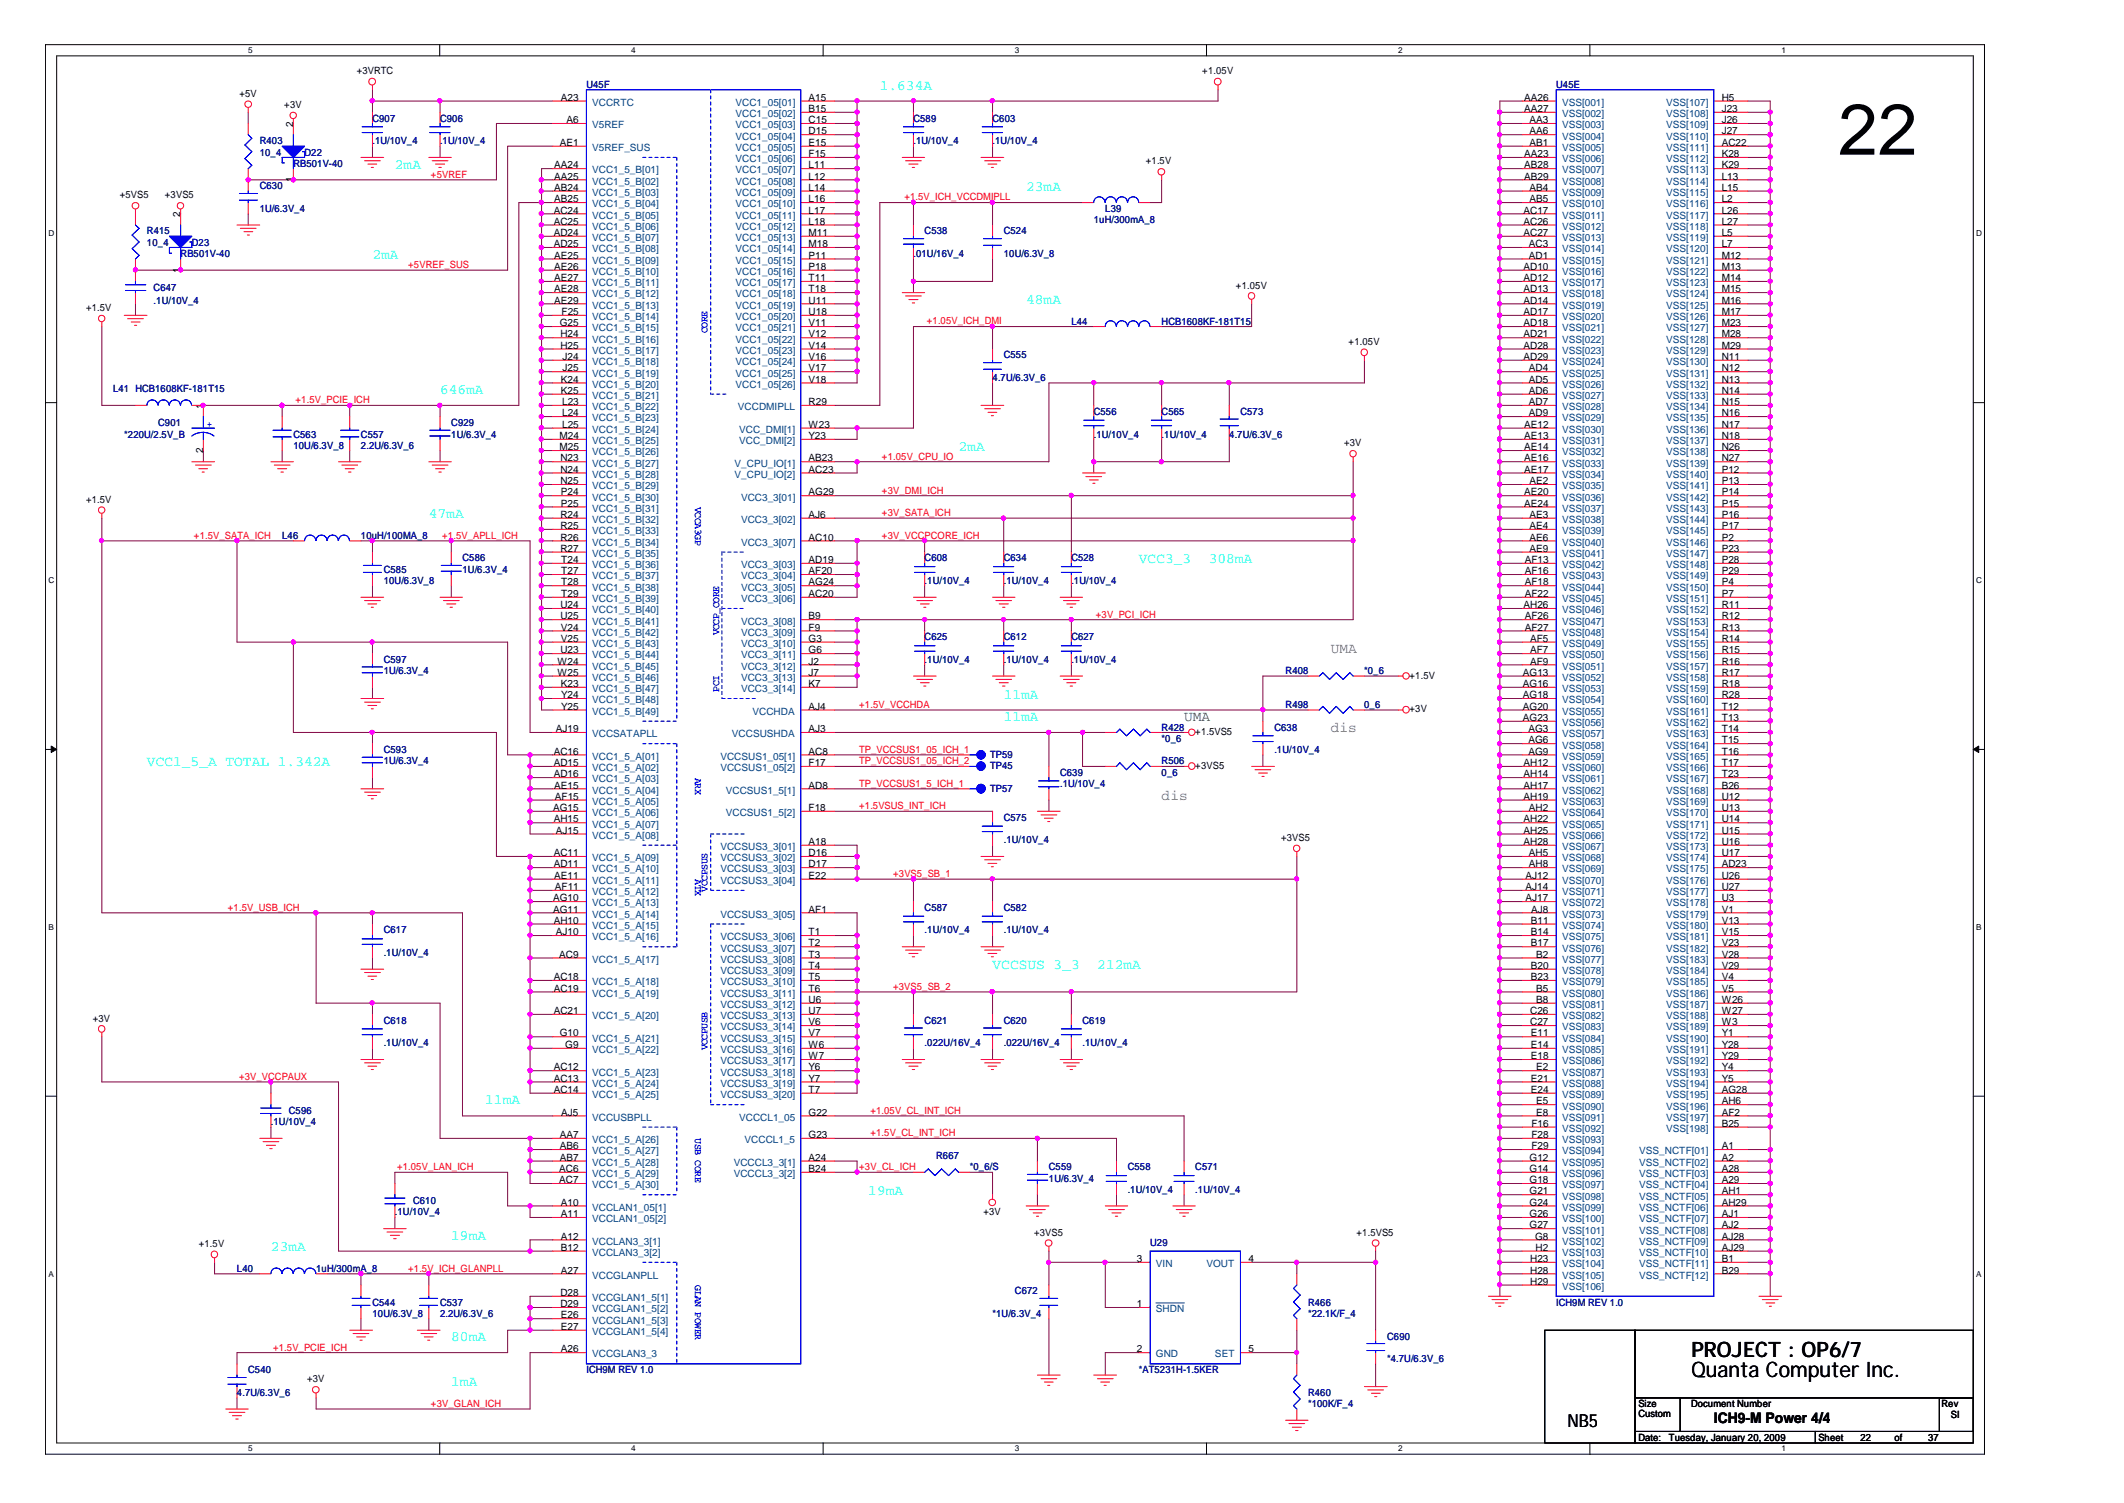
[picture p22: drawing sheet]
<svg xmlns="http://www.w3.org/2000/svg" width="297mm" height="210mm" viewBox="0 0 297 210" stroke-linecap="round" stroke-linejoin="round" font-family="sans-serif">
<defs><g id="words">
<text font-size="10.1" x="256.8" y="21.6">22</text>
<g font-size="3">
<text x="236.3" y="189.5">PROJECT : OP6/7</text>
<text x="236.3" y="192.3">Quanta Computer Inc.</text>
</g>
<text font-size="2.5" x="218.9" y="199.2">NB5</text>
<g font-size="2" fill="#0ff">
<text x="122.9" y="12.5">1.634A</text>
<text x="55.2" y="23.6">2mA</text>
<text x="143.3" y="26.7">23mA</text>
<text x="52" y="36.1">2mA</text>
<text x="143.3" y="42.4">48mA</text>
<text x="61.5" y="55">646mA</text>
<text x="133.9" y="62.9">2mA</text>
<text x="59.9" y="72.4">47mA</text>
<text x="159.1" y="78.7">VCC3_3</text>
<text x="168.8" y="78.7">308mA</text>
<text x="140.2" y="97.6">11mA</text>
<text x="140.2" y="100.7">11mA</text>
<text x="20.5" y="107">VCC1_5_A TOTAL 1.342A</text>
<text x="138.6" y="135.4">VCCSUS 3_3</text>
<text x="153.3" y="135.4">212mA</text>
<text x="67.8" y="154.2">11mA</text>
<text x="121.3" y="166.8">19mA</text>
<text x="63" y="173.2">19mA</text>
<text x="37.8" y="174.7">23mA</text>
<text x="63" y="187.3">80mA</text>
<text x="63" y="193.6">1mA</text>
</g>
<g font-size="2" fill="#80ff00">
<text x="185.9" y="91.2">UMA</text>
<text x="185.9" y="102.3">dis</text>
<text x="162.3" y="111.7">dis</text>
</g>
<text font-size="2" fill="#0f0" x="165.4" y="100.7">UMA</text>
<text font-size="2" x="239.4" y="198.7">ICH9-M Power 4/4</text>
<g font-size="1.4">
<text x="49.8" y="10.4">+3VRTC</text>
<text x="167.9" y="10.4">+1.05V</text>
<text x="33.4" y="13.5">+5V</text>
<text x="39.7" y="15.1">+3V</text>
<text x="40.9" y="17.7" transform="rotate(-90 40.9 17.7)">2</text>
<text x="78.4" y="14.1">A23</text>
<text x="79.1" y="17.2">A6</text>
<text x="112.9" y="14.1">A15</text>
<text x="112.9" y="15.6">B15</text>
<text x="112.9" y="17.2">C15</text>
<text x="212.9" y="14.1">AA26</text>
<text x="212.9" y="15.6">AA27</text>
<text x="213.7" y="17.2">AA3</text>
<text x="240.5" y="14.1">H5</text>
<text x="240.5" y="15.6">J23</text>
<text x="240.5" y="17.2">J26</text>
<text x="77.4" y="23.5">AA24</text>
<text x="78.2" y="20.4">AE1</text>
<text x="112.9" y="18.8">D15</text>
<text x="112.9" y="20.4">E15</text>
<text x="112.9" y="21.9">F15</text>
<text x="112.9" y="23.5">L11</text>
<text x="160.1" y="23">+1.5V</text>
<text x="212.9" y="21.9">AA23</text>
<text x="212.9" y="23.5">AB28</text>
<text x="213.7" y="18.8">AA6</text>
<text x="213.7" y="20.4">AB1</text>
<text x="240.5" y="18.8">J27</text>
<text x="240.5" y="20.4">AC22</text>
<text x="240.5" y="21.9">K28</text>
<text x="240.5" y="23.5">K29</text>
<text x="16.7" y="27.7">+5VS5</text>
<text x="23" y="27.7">+3VS5</text>
<text x="40.9" y="25.5" transform="rotate(-90 40.9 25.5)">1</text>
<text x="77.3" y="29.8">AC24</text>
<text x="77.4" y="25.1">AA25</text>
<text x="77.4" y="26.6">AB24</text>
<text x="77.4" y="28.3">AB25</text>
<text x="112.9" y="25.1">L12</text>
<text x="112.9" y="26.6">L14</text>
<text x="112.9" y="28.3">L16</text>
<text x="112.9" y="29.8">L17</text>
<text x="212.8" y="29.8">AC17</text>
<text x="212.9" y="25.1">AB29</text>
<text x="213.7" y="26.6">AB4</text>
<text x="213.7" y="28.3">AB5</text>
<text x="240.5" y="25.1">L13</text>
<text x="240.5" y="26.6">L15</text>
<text x="240.5" y="28.3">L2</text>
<text x="240.5" y="29.8">L26</text>
<text x="25.2" y="30.3" transform="rotate(-90 25.2 30.3)">2</text>
<text x="77.3" y="31.4">AC25</text>
<text x="77.3" y="32.9">AD24</text>
<text x="77.3" y="34.5">AD25</text>
<text x="112.9" y="31.4">L18</text>
<text x="112.9" y="32.9">M11</text>
<text x="112.9" y="34.5">M18</text>
<text x="212.8" y="31.4">AC26</text>
<text x="212.8" y="32.9">AC27</text>
<text x="213.6" y="34.5">AC3</text>
<text x="240.5" y="31.4">L27</text>
<text x="240.5" y="32.9">L5</text>
<text x="240.5" y="34.5">L7</text>
<text x="25.2" y="38.1" transform="rotate(-90 25.2 38.1)">1</text>
<text x="77.4" y="36.1">AE25</text>
<text x="77.4" y="37.7">AE26</text>
<text x="77.4" y="39.3">AE27</text>
<text x="77.4" y="40.8">AE28</text>
<text x="112.9" y="36.1">P11</text>
<text x="112.9" y="37.7">P18</text>
<text x="112.9" y="39.3">T11</text>
<text x="112.9" y="40.8">T18</text>
<text x="172.6" y="40.3">+1.05V</text>
<text x="212.8" y="37.7">AD10</text>
<text x="212.8" y="39.3">AD12</text>
<text x="212.8" y="40.8">AD13</text>
<text x="213.6" y="36.1">AD1</text>
<text x="240.5" y="36.1">M12</text>
<text x="240.5" y="37.7">M13</text>
<text x="240.5" y="39.3">M14</text>
<text x="240.5" y="40.8">M15</text>
<text x="12" y="43.4">+1.5V</text>
<text x="77.4" y="42.4">AE29</text>
<text x="78.2" y="45.6">G25</text>
<text x="78.3" y="47.1">H24</text>
<text x="78.4" y="44">F25</text>
<text x="112.9" y="42.4">U11</text>
<text x="112.9" y="44">U18</text>
<text x="112.9" y="47.1">V12</text>
<text x="112.9" y="45.6">V11</text>
<text x="212.8" y="42.4">AD14</text>
<text x="212.8" y="44">AD17</text>
<text x="212.8" y="45.6">AD18</text>
<text x="212.8" y="47.1">AD21</text>
<text x="240.5" y="42.4">M16</text>
<text x="240.5" y="44">M17</text>
<text x="240.5" y="45.6">M23</text>
<text x="240.5" y="47.1">M28</text>
<text x="78.3" y="48.7">H25</text>
<text x="78.4" y="53.4">K24</text>
<text x="78.6" y="50.3">J24</text>
<text x="78.6" y="51.9">J25</text>
<text x="112.9" y="51.9">V17</text>
<text x="112.9" y="48.7">V14</text>
<text x="112.9" y="53.4">V18</text>
<text x="112.9" y="50.3">V16</text>
<text x="188.4" y="48.2">+1.05V</text>
<text x="212.8" y="48.7">AD28</text>
<text x="212.8" y="50.3">AD29</text>
<text x="213.6" y="51.9">AD4</text>
<text x="213.6" y="53.4">AD5</text>
<text x="240.5" y="48.7">M29</text>
<text x="240.5" y="50.3">N11</text>
<text x="240.5" y="51.9">N12</text>
<text x="240.5" y="53.4">N13</text>
<text x="28.4" y="57.1" transform="rotate(-90 28.4 57.1)">1</text>
<text x="78.4" y="55">K25</text>
<text x="78.5" y="56.6">L23</text>
<text x="78.5" y="58.1">L24</text>
<text x="78.5" y="59.7">L25</text>
<text x="112.9" y="56.6">R29</text>
<text x="112.9" y="59.7">W23</text>
<text x="212.9" y="59.7">AE12</text>
<text x="213.6" y="55">AD6</text>
<text x="213.6" y="56.6">AD7</text>
<text x="213.6" y="58.1">AD9</text>
<text x="240.5" y="55">N14</text>
<text x="240.5" y="56.6">N15</text>
<text x="240.5" y="58.1">N16</text>
<text x="240.5" y="59.7">N17</text>
<text x="28.4" y="63.3" transform="rotate(-90 28.4 63.3)">2</text>
<text x="78.1" y="61.3">M24</text>
<text x="78.1" y="62.9">M25</text>
<text x="78.3" y="64.4">N23</text>
<text x="112.9" y="64.4">AB23</text>
<text x="112.9" y="61.3">Y23</text>
<text x="187.7" y="62.3">+3V</text>
<text x="212.9" y="61.3">AE13</text>
<text x="212.9" y="62.9">AE14</text>
<text x="212.9" y="64.4">AE16</text>
<text x="240.5" y="61.3">N18</text>
<text x="240.5" y="62.9">N26</text>
<text x="240.5" y="64.4">N27</text>
<text x="12" y="70.2">+1.5V</text>
<text x="78.3" y="66">N24</text>
<text x="78.3" y="67.6">N25</text>
<text x="78.4" y="69.2">P24</text>
<text x="78.4" y="70.8">P25</text>
<text x="112.9" y="69.2">AG29</text>
<text x="112.9" y="66">AC23</text>
<text x="212.9" y="66">AE17</text>
<text x="212.9" y="69.2">AE20</text>
<text x="212.9" y="70.8">AE24</text>
<text x="213.7" y="67.6">AE2</text>
<text x="240.5" y="66">P12</text>
<text x="240.5" y="67.6">P13</text>
<text x="240.5" y="69.2">P14</text>
<text x="240.5" y="70.8">P15</text>
<text x="78.3" y="72.3">R24</text>
<text x="78.3" y="73.9">R25</text>
<text x="78.3" y="75.5">R26</text>
<text x="78.3" y="77.1">R27</text>
<text x="112.9" y="72.3">AJ6</text>
<text x="112.9" y="75.5">AC10</text>
<text x="213.7" y="72.3">AE3</text>
<text x="213.7" y="73.9">AE4</text>
<text x="213.7" y="75.5">AE6</text>
<text x="213.7" y="77.1">AE9</text>
<text x="240.5" y="72.3">P16</text>
<text x="240.5" y="73.9">P17</text>
<text x="240.5" y="75.5">P2</text>
<text x="240.5" y="77.1">P23</text>
<text x="78.4" y="78.6">T24</text>
<text x="78.4" y="80.2">T27</text>
<text x="78.4" y="81.8">T28</text>
<text x="78.4" y="83.4">T29</text>
<text x="112.9" y="78.6">AD19</text>
<text x="112.9" y="80.2">AF20</text>
<text x="112.9" y="81.8">AG24</text>
<text x="112.9" y="83.4">AC20</text>
<text x="213" y="78.6">AF13</text>
<text x="213" y="80.2">AF16</text>
<text x="213" y="81.8">AF18</text>
<text x="213" y="83.4">AF22</text>
<text x="240.5" y="78.6">P28</text>
<text x="240.5" y="80.2">P29</text>
<text x="240.5" y="81.8">P4</text>
<text x="240.5" y="83.4">P7</text>
<text x="78.3" y="84.9">U24</text>
<text x="78.3" y="86.5">U25</text>
<text x="78.4" y="89.6">V25</text>
<text x="78.4" y="88.1">V24</text>
<text x="112.9" y="88.1">F9</text>
<text x="112.9" y="89.6">G3</text>
<text x="112.9" y="86.5">B9</text>
<text x="212.8" y="84.9">AH26</text>
<text x="213" y="86.5">AF26</text>
<text x="213" y="88.1">AF27</text>
<text x="213.7" y="89.6">AF5</text>
<text x="240.5" y="84.9">R11</text>
<text x="240.5" y="86.5">R12</text>
<text x="240.5" y="88.1">R13</text>
<text x="240.5" y="89.6">R14</text>
<text x="77.9" y="92.8">W24</text>
<text x="77.9" y="94.4">W25</text>
<text x="78.3" y="91.2">U23</text>
<text x="78.4" y="95.9">K23</text>
<text x="112.9" y="91.2">G6</text>
<text x="112.9" y="92.8">J2</text>
<text x="112.9" y="94.4">J7</text>
<text x="112.9" y="95.9">K7</text>
<text x="196.9" y="94.8">+1.5V</text>
<text x="212.7" y="94.4">AG13</text>
<text x="212.7" y="95.9">AG16</text>
<text x="213.7" y="91.2">AF7</text>
<text x="213.7" y="92.8">AF9</text>
<text x="240.5" y="91.2">R15</text>
<text x="240.5" y="92.8">R16</text>
<text x="240.5" y="94.4">R17</text>
<text x="240.5" y="95.9">R18</text>
<text x="78.4" y="97.5">Y24</text>
<text x="78.4" y="99.1">Y25</text>
<text x="112.9" y="99.1">AJ4</text>
<text x="196.9" y="99.5">+3V</text>
<text x="212.7" y="97.5">AG18</text>
<text x="212.7" y="99.1">AG20</text>
<text x="212.7" y="100.7">AG23</text>
<text x="240.5" y="97.5">R28</text>
<text x="240.5" y="99.1">T12</text>
<text x="240.5" y="100.7">T13</text>
<text x="77.3" y="105.4">AC16</text>
<text x="77.3" y="107">AD15</text>
<text x="77.6" y="102.2">AJ19</text>
<text x="112.9" y="102.2">AJ3</text>
<text x="112.9" y="105.4">AC8</text>
<text x="112.9" y="107">F17</text>
<text x="167" y="102.7">+1.5VS5</text>
<text x="167" y="107.4">+3VS5</text>
<text x="212.8" y="107">AH12</text>
<text x="213.5" y="102.2">AG3</text>
<text x="213.5" y="103.8">AG6</text>
<text x="213.5" y="105.4">AG9</text>
<text x="240.5" y="102.2">T14</text>
<text x="240.5" y="103.8">T15</text>
<text x="240.5" y="105.4">T16</text>
<text x="240.5" y="107">T17</text>
<text x="77.3" y="113.3">AG15</text>
<text x="77.3" y="108.6">AD16</text>
<text x="77.4" y="110.1">AE15</text>
<text x="77.5" y="111.7">AF15</text>
<text x="112.9" y="110.1">AD8</text>
<text x="112.9" y="113.3">F18</text>
<text x="212.8" y="108.6">AH14</text>
<text x="212.8" y="110.1">AH17</text>
<text x="212.8" y="111.7">AH19</text>
<text x="213.6" y="113.3">AH2</text>
<text x="240.5" y="108.6">T23</text>
<text x="240.5" y="111.7">U12</text>
<text x="240.5" y="113.3">U13</text>
<text x="240.5" y="110.1">B26</text>
<text x="77.3" y="119.6">AC11</text>
<text x="77.3" y="114.9">AH15</text>
<text x="77.6" y="116.4">AJ15</text>
<text x="112.9" y="118">A18</text>
<text x="112.9" y="119.6">D16</text>
<text x="178.9" y="117.4">+3VS5</text>
<text x="212.8" y="114.9">AH22</text>
<text x="212.8" y="116.4">AH25</text>
<text x="212.8" y="118">AH28</text>
<text x="213.6" y="119.6">AH5</text>
<text x="240.5" y="114.9">U14</text>
<text x="240.5" y="116.4">U15</text>
<text x="240.5" y="118">U16</text>
<text x="240.5" y="119.6">U17</text>
<text x="77.3" y="125.9">AG10</text>
<text x="77.3" y="121.1">AD11</text>
<text x="77.4" y="122.7">AE11</text>
<text x="77.5" y="124.3">AF11</text>
<text x="112.9" y="121.1">D17</text>
<text x="112.9" y="122.7">E22</text>
<text x="213.1" y="122.7">AJ12</text>
<text x="213.1" y="124.3">AJ14</text>
<text x="213.1" y="125.9">AJ17</text>
<text x="213.6" y="121.1">AH8</text>
<text x="240.5" y="121.1">AD23</text>
<text x="240.5" y="122.7">U26</text>
<text x="240.5" y="124.3">U27</text>
<text x="240.5" y="125.9">U3</text>
<text x="77.3" y="127.4">AG11</text>
<text x="77.3" y="129">AH10</text>
<text x="77.6" y="130.6">AJ10</text>
<text x="112.9" y="130.6">T1</text>
<text x="112.9" y="127.4">AF1</text>
<text x="213.8" y="129">B11</text>
<text x="213.8" y="130.6">B14</text>
<text x="213.9" y="127.4">AJ8</text>
<text x="240.5" y="127.4">V1</text>
<text x="240.5" y="129">V13</text>
<text x="240.5" y="130.6">V15</text>
<text x="77.3" y="136.9">AC18</text>
<text x="78.1" y="133.7">AC9</text>
<text x="112.9" y="132.2">T2</text>
<text x="112.9" y="133.7">T3</text>
<text x="112.9" y="135.3">T4</text>
<text x="112.9" y="136.9">T5</text>
<text x="213.8" y="132.2">B17</text>
<text x="213.8" y="135.3">B20</text>
<text x="213.8" y="136.9">B23</text>
<text x="214.6" y="133.7">B2</text>
<text x="240.5" y="132.2">V23</text>
<text x="240.5" y="133.7">V28</text>
<text x="240.5" y="135.3">V29</text>
<text x="240.5" y="136.9">V4</text>
<text x="13" y="142.7">+3V</text>
<text x="77.3" y="141.6">AC21</text>
<text x="77.3" y="138.5">AC19</text>
<text x="112.9" y="138.5">T6</text>
<text x="112.9" y="140.1">U6</text>
<text x="112.9" y="141.6">U7</text>
<text x="112.9" y="143.2">V6</text>
<text x="213.7" y="141.6">C26</text>
<text x="213.7" y="143.2">C27</text>
<text x="214.6" y="138.5">B5</text>
<text x="214.6" y="140.1">B8</text>
<text x="240.5" y="138.5">V5</text>
<text x="240.5" y="140.1">W26</text>
<text x="240.5" y="141.6">W27</text>
<text x="240.5" y="143.2">W3</text>
<text x="77.3" y="149.5">AC12</text>
<text x="78.2" y="144.8">G10</text>
<text x="79" y="146.4">G9</text>
<text x="112.9" y="144.8">V7</text>
<text x="112.9" y="146.4">W6</text>
<text x="112.9" y="147.9">W7</text>
<text x="112.9" y="149.5">Y6</text>
<text x="213.8" y="144.8">E11</text>
<text x="213.8" y="146.4">E14</text>
<text x="213.8" y="147.9">E18</text>
<text x="214.6" y="149.5">E2</text>
<text x="240.5" y="144.8">Y1</text>
<text x="240.5" y="146.4">Y28</text>
<text x="240.5" y="147.9">Y29</text>
<text x="240.5" y="149.5">Y4</text>
<text x="77.3" y="151.1">AC13</text>
<text x="77.3" y="152.6">AC14</text>
<text x="78.4" y="155.8">AJ5</text>
<text x="112.9" y="151.1">Y7</text>
<text x="112.9" y="152.6">T7</text>
<text x="112.9" y="155.8">G22</text>
<text x="213.8" y="151.1">E21</text>
<text x="213.8" y="152.6">E24</text>
<text x="214.6" y="154.2">E5</text>
<text x="214.6" y="155.8">E8</text>
<text x="240.5" y="151.1">Y5</text>
<text x="240.5" y="152.6">AG28</text>
<text x="240.5" y="154.2">AH6</text>
<text x="240.5" y="155.8">AF2</text>
<text x="78.2" y="158.9">AA7</text>
<text x="78.2" y="160.5">AB6</text>
<text x="112.9" y="158.9">G23</text>
<text x="213.9" y="157.4">F16</text>
<text x="213.9" y="158.9">F28</text>
<text x="213.9" y="160.5">F29</text>
<text x="240.5" y="160.5">A1</text>
<text x="240.5" y="157.4">B25</text>
<text x="78.1" y="163.7">AC6</text>
<text x="78.1" y="165.2">AC7</text>
<text x="78.2" y="162.1">AB7</text>
<text x="112.9" y="163.7">B24</text>
<text x="112.9" y="162.1">A24</text>
<text x="213.7" y="162.1">G12</text>
<text x="213.7" y="163.7">G14</text>
<text x="213.7" y="165.2">G18</text>
<text x="213.7" y="166.8">G21</text>
<text x="240.5" y="162.1">A2</text>
<text x="240.5" y="163.7">A28</text>
<text x="240.5" y="165.2">A29</text>
<text x="240.5" y="166.8">AH1</text>
<text x="78.4" y="168.4">A10</text>
<text x="78.4" y="170">A11</text>
<text x="78.4" y="173.1">A12</text>
<text x="137.4" y="169.7">+3V</text>
<text x="144.4" y="172.6">+3VS5</text>
<text x="189.5" y="172.6">+1.5VS5</text>
<text x="213.7" y="168.4">G24</text>
<text x="213.7" y="170">G26</text>
<text x="213.7" y="171.5">G27</text>
<text x="214.4" y="173.1">G8</text>
<text x="240.5" y="168.4">AH29</text>
<text x="240.5" y="170">AJ1</text>
<text x="240.5" y="171.5">AJ2</text>
<text x="240.5" y="173.1">AJ28</text>
<text x="27.8" y="174.2">+1.5V</text>
<text x="78.4" y="174.7">B12</text>
<text x="78.4" y="177.9">A27</text>
<text x="158.8" y="176.2">3</text>
<text x="174.4" y="176.2">4</text>
<text x="213.7" y="176.2">H23</text>
<text x="213.7" y="177.9">H28</text>
<text x="213.7" y="179.4">H29</text>
<text x="214.5" y="174.7">H2</text>
<text x="240.5" y="174.7">AJ29</text>
<text x="240.5" y="176.2">B1</text>
<text x="240.5" y="177.9">B29</text>
<text x="78.3" y="182.6">D29</text>
<text x="78.3" y="181">D28</text>
<text x="78.4" y="185.7">E27</text>
<text x="78.4" y="184.1">E26</text>
<text x="158.8" y="182.6">1</text>
<text x="78.4" y="188.9">A26</text>
<text x="158.8" y="188.9">2</text>
<text x="174.4" y="188.9">5</text>
<text x="42.9" y="193.1">+3V</text>
<text x="228.9" y="196.5">Size</text>
<text x="228.9" y="197.9">Custom</text>
<text x="236.2" y="196.5">Document Number</text>
<text x="271.2" y="196.5">Rev</text>
<text x="228.9" y="201.2">Date:</text>
<text x="233.1" y="201.2">Tuesday, January 20, 2009</text>
<text x="254" y="201.2">Sheet</text>
<text x="259.9" y="201.2">22</text>
<text x="264.6" y="201.2">of</text>
<text x="269.3" y="201.2">37</text>
<text x="272.5" y="198.1">SI</text>
</g>
<g font-size="1.4" fill="#000080">
<text x="52" y="17">C907</text>
<text x="61.5" y="17">C906</text>
<text x="81.9" y="12.2">U45F</text>
<text x="127.6" y="17">C589</text>
<text x="138.6" y="17">C603</text>
<text x="217.4" y="12.2">U45E</text>
<text x="36.3" y="20.1">R403</text>
<text x="36.3" y="21.7">10_4</text>
<text x="41" y="23.3">RB501V-40</text>
<text x="42.5" y="21.7">D22</text>
<text x="52" y="20.1">.1U/10V_4</text>
<text x="61.5" y="20.1">.1U/10V_4</text>
<text x="127.6" y="20.1">.1U/10V_4</text>
<text x="138.6" y="20.1">.1U/10V_4</text>
<text x="36.3" y="26.4">C630</text>
<text x="36.3" y="29.6">1U/6.3V_4</text>
<text x="154.4" y="29.6">L39</text>
<text x="20.5" y="32.7">R415</text>
<text x="20.5" y="34.3">10_4</text>
<text x="25.2" y="35.9">RB501V-40</text>
<text x="26.8" y="34.3">D23</text>
<text x="127.6" y="35.9">.01U/16V_4</text>
<text x="129.2" y="32.7">C538</text>
<text x="140.2" y="32.7">C524</text>
<text x="140.2" y="35.9">10U/6.3V_8</text>
<text x="152.8" y="31.2">1uH/300mA_8</text>
<text x="21.5" y="40.6">C647</text>
<text x="21.5" y="42.5">.1U/10V_4</text>
<text x="149.6" y="45.4">L44</text>
<text x="162.3" y="45.4">HCB1608KF-181T15</text>
<text x="138.6" y="53.2">4.7U/6.3V_6</text>
<text x="140.2" y="50.1">C555</text>
<text x="15.8" y="54.8">L41 HCB1608KF-181T15</text>
<text x="22.1" y="59.5">C901</text>
<text x="63" y="59.5">C929</text>
<text x="152.8" y="57.9">C556</text>
<text x="162.3" y="57.9">C565</text>
<text x="173.3" y="57.9">C573</text>
<text x="17.4" y="61.1">*220U/2.5V_B</text>
<text x="41" y="61.1">C563</text>
<text x="41" y="62.7">10U/6.3V_8</text>
<text x="50.4" y="61.1">C557</text>
<text x="50.4" y="62.7">2.2U/6.3V_6</text>
<text x="63" y="61.1">1U/6.3V_4</text>
<text x="152.8" y="61.1">.1U/10V_4</text>
<text x="162.3" y="61.1">.1U/10V_4</text>
<text x="171.7" y="61.1">4.7U/6.3V_6</text>
<text x="39.4" y="75.2">L46</text>
<text x="50.4" y="75.2">10uH/100MA_8</text>
<text x="53.6" y="80">C585</text>
<text x="53.6" y="81.5">10U/6.3V_8</text>
<text x="64.6" y="78.4">C586</text>
<text x="64.6" y="80">1U/6.3V_4</text>
<text x="129.2" y="78.4">C608</text>
<text x="129.2" y="81.5">.1U/10V_4</text>
<text x="140.2" y="78.4">C634</text>
<text x="140.2" y="81.5">.1U/10V_4</text>
<text x="149.6" y="78.4">C528</text>
<text x="149.6" y="81.5">.1U/10V_4</text>
<text x="129.2" y="89.4">C625</text>
<text x="140.2" y="89.4">C612</text>
<text x="149.6" y="89.4">C627</text>
<text x="53.6" y="92.6">C597</text>
<text x="53.6" y="94.2">1U/6.3V_4</text>
<text x="129.2" y="92.6">.1U/10V_4</text>
<text x="140.2" y="92.6">.1U/10V_4</text>
<text x="149.6" y="92.6">.1U/10V_4</text>
<text x="179.6" y="94.2">R408</text>
<text x="190.6" y="94.2">*0_6</text>
<text x="179.6" y="98.9">R498</text>
<text x="190.6" y="98.9">0_6</text>
<text x="53.6" y="105.2">C593</text>
<text x="53.6" y="106.7">1U/6.3V_4</text>
<text x="138.3" y="107.4">TP45</text>
<text x="138.3" y="105.8">TP59</text>
<text x="162.3" y="106.7">R506</text>
<text x="162.3" y="102">R428</text>
<text x="162.3" y="103.6">*0_6</text>
<text x="178" y="102">C638</text>
<text x="178" y="105.2">.1U/10V_4</text>
<text x="138.3" y="110.5">TP57</text>
<text x="148.1" y="108.3">C639</text>
<text x="148.1" y="109.9">.1U/10V_4</text>
<text x="162.3" y="108.3">0_6</text>
<text x="140.2" y="114.6">C575</text>
<text x="140.2" y="117.8">.1U/10V_4</text>
<text x="53.6" y="130.4">C617</text>
<text x="129.2" y="127.2">C587</text>
<text x="129.2" y="130.4">.1U/10V_4</text>
<text x="140.2" y="127.2">C582</text>
<text x="140.2" y="130.4">.1U/10V_4</text>
<text x="53.6" y="133.5">.1U/10V_4</text>
<text x="53.6" y="143">C618</text>
<text x="129.2" y="143">C621</text>
<text x="140.2" y="143">C620</text>
<text x="151.2" y="143">C619</text>
<text x="53.6" y="146.1">.1U/10V_4</text>
<text x="129.2" y="146.1">.022U/16V_4</text>
<text x="140.2" y="146.1">.022U/16V_4</text>
<text x="151.2" y="146.1">.1U/10V_4</text>
<text x="40.3" y="155.6">C596</text>
<text x="37.8" y="157.2">.1U/10V_4</text>
<text x="130.8" y="161.9">R667</text>
<text x="135.5" y="163.5">*0_6/S</text>
<text x="146.5" y="163.5">C559</text>
<text x="146.5" y="165">1U/6.3V_4</text>
<text x="157.5" y="163.5">C558</text>
<text x="157.5" y="166.6">.1U/10V_4</text>
<text x="167" y="163.5">C571</text>
<text x="167" y="166.6">.1U/10V_4</text>
<text x="55.2" y="169.7">.1U/10V_4</text>
<text x="57.7" y="168.2">C610</text>
<text x="33.1" y="177.6">L40</text>
<text x="44.2" y="177.6">1uH/300mA_8</text>
<text x="160.7" y="174">U29</text>
<text x="52" y="182.3">C544</text>
<text x="52" y="183.9">10U/6.3V_8</text>
<text x="61.5" y="182.3">C537</text>
<text x="61.5" y="183.9">2.2U/6.3V_6</text>
<text x="138.6" y="183.9">*1U/6.3V_4</text>
<text x="141.8" y="180.8">C672</text>
<text x="182.7" y="182.3">R466</text>
<text x="182.7" y="183.9">*22.1K/F_4</text>
<text x="217.4" y="182.3">ICH9M REV 1.0</text>
<text x="34.7" y="191.8">C540</text>
<text x="81.9" y="191.8">ICH9M REV 1.0</text>
<text x="159.1" y="191.8">*AT5231H-1.5KER</text>
<text x="193.8" y="187.1">C690</text>
<text x="193.8" y="190.2">*4.7U/6.3V_6</text>
<text x="33.1" y="195">4.7U/6.3V_6</text>
<text x="182.7" y="195">R460</text>
<text x="182.7" y="196.5">*100K/F_4</text>
</g>
<g font-size="1.4" fill="#004080">
<text x="82.7" y="17.9">V5REF</text>
<text x="82.7" y="14.8">VCCRTC</text>
<text x="102.7" y="14.8">VCC1_05[01]</text>
<text x="102.7" y="16.4">VCC1_05[02]</text>
<text x="102.7" y="17.9">VCC1_05[03]</text>
<text x="218.2" y="14.8">VSS[001]</text>
<text x="218.2" y="16.4">VSS[002]</text>
<text x="218.2" y="17.9">VSS[003]</text>
<text x="232.7" y="14.8">VSS[107]</text>
<text x="232.7" y="16.4">VSS[108]</text>
<text x="232.7" y="17.9">VSS[109]</text>
<text x="82.7" y="21.1">V5REF_SUS</text>
<text x="102.7" y="19.5">VCC1_05[04]</text>
<text x="102.7" y="21.1">VCC1_05[05]</text>
<text x="102.7" y="22.7">VCC1_05[06]</text>
<text x="218.2" y="19.5">VSS[004]</text>
<text x="218.2" y="21.1">VSS[005]</text>
<text x="218.2" y="22.7">VSS[006]</text>
<text x="232.7" y="19.5">VSS[110]</text>
<text x="232.7" y="21.1">VSS[111]</text>
<text x="232.7" y="22.7">VSS[112]</text>
<text x="82.7" y="24.2">VCC1_5_B[01]</text>
<text x="82.7" y="25.8">VCC1_5_B[02]</text>
<text x="82.7" y="27.4">VCC1_5_B[03]</text>
<text x="82.7" y="29">VCC1_5_B[04]</text>
<text x="102.7" y="24.2">VCC1_05[07]</text>
<text x="102.7" y="25.8">VCC1_05[08]</text>
<text x="102.7" y="27.4">VCC1_05[09]</text>
<text x="102.7" y="29">VCC1_05[10]</text>
<text x="218.2" y="24.2">VSS[007]</text>
<text x="218.2" y="25.8">VSS[008]</text>
<text x="218.2" y="27.4">VSS[009]</text>
<text x="218.2" y="29">VSS[010]</text>
<text x="232.7" y="24.2">VSS[113]</text>
<text x="232.7" y="25.8">VSS[114]</text>
<text x="232.7" y="27.4">VSS[115]</text>
<text x="232.7" y="29">VSS[116]</text>
<text x="82.7" y="30.5">VCC1_5_B[05]</text>
<text x="82.7" y="32.1">VCC1_5_B[06]</text>
<text x="82.7" y="33.7">VCC1_5_B[07]</text>
<text x="82.7" y="35.2">VCC1_5_B[08]</text>
<text x="102.7" y="30.5">VCC1_05[11]</text>
<text x="102.7" y="32.1">VCC1_05[12]</text>
<text x="102.7" y="33.7">VCC1_05[13]</text>
<text x="102.7" y="35.2">VCC1_05[14]</text>
<text x="218.2" y="30.5">VSS[011]</text>
<text x="218.2" y="32.1">VSS[012]</text>
<text x="218.2" y="33.7">VSS[013]</text>
<text x="218.2" y="35.2">VSS[014]</text>
<text x="232.7" y="30.5">VSS[117]</text>
<text x="232.7" y="32.1">VSS[118]</text>
<text x="232.7" y="33.7">VSS[119]</text>
<text x="232.7" y="35.2">VSS[120]</text>
<text x="82.7" y="36.8">VCC1_5_B[09]</text>
<text x="82.7" y="38.4">VCC1_5_B[10]</text>
<text x="82.7" y="40">VCC1_5_B[11]</text>
<text x="82.7" y="41.5">VCC1_5_B[12]</text>
<text x="102.7" y="36.8">VCC1_05[15]</text>
<text x="102.7" y="38.4">VCC1_05[16]</text>
<text x="102.7" y="40">VCC1_05[17]</text>
<text x="102.7" y="41.5">VCC1_05[18]</text>
<text x="218.2" y="36.8">VSS[015]</text>
<text x="218.2" y="38.4">VSS[016]</text>
<text x="218.2" y="40">VSS[017]</text>
<text x="218.2" y="41.5">VSS[018]</text>
<text x="232.7" y="36.8">VSS[121]</text>
<text x="232.7" y="38.4">VSS[122]</text>
<text x="232.7" y="40">VSS[123]</text>
<text x="232.7" y="41.5">VSS[124]</text>
<text x="82.7" y="43.1">VCC1_5_B[13]</text>
<text x="82.7" y="44.7">VCC1_5_B[14]</text>
<text x="82.7" y="46.3">VCC1_5_B[15]</text>
<text x="82.7" y="47.9">VCC1_5_B[16]</text>
<text x="102.7" y="43.1">VCC1_05[19]</text>
<text x="102.7" y="44.7">VCC1_05[20]</text>
<text x="102.7" y="47.9">VCC1_05[22]</text>
<text x="102.7" y="46.3">VCC1_05[21]</text>
<text x="218.2" y="43.1">VSS[019]</text>
<text x="218.2" y="44.7">VSS[020]</text>
<text x="218.2" y="46.3">VSS[021]</text>
<text x="218.2" y="47.9">VSS[022]</text>
<text x="232.7" y="43.1">VSS[125]</text>
<text x="232.7" y="44.7">VSS[126]</text>
<text x="232.7" y="46.3">VSS[127]</text>
<text x="232.7" y="47.9">VSS[128]</text>
<text x="82.7" y="49.4">VCC1_5_B[17]</text>
<text x="82.7" y="51">VCC1_5_B[18]</text>
<text x="82.7" y="52.6">VCC1_5_B[19]</text>
<text x="102.7" y="52.6">VCC1_05[25]</text>
<text x="102.7" y="49.4">VCC1_05[23]</text>
<text x="102.7" y="51">VCC1_05[24]</text>
<text x="218.2" y="49.4">VSS[023]</text>
<text x="218.2" y="51">VSS[024]</text>
<text x="218.2" y="52.6">VSS[025]</text>
<text x="232.7" y="49.4">VSS[129]</text>
<text x="232.7" y="51">VSS[130]</text>
<text x="232.7" y="52.6">VSS[131]</text>
<text x="82.7" y="54.2">VCC1_5_B[20]</text>
<text x="82.7" y="55.7">VCC1_5_B[21]</text>
<text x="82.7" y="57.3">VCC1_5_B[22]</text>
<text x="82.7" y="58.9">VCC1_5_B[23]</text>
<text x="102.7" y="54.2">VCC1_05[26]</text>
<text x="103.1" y="57.3">VCCDMIPLL</text>
<text x="218.2" y="54.2">VSS[026]</text>
<text x="218.2" y="55.7">VSS[027]</text>
<text x="218.2" y="57.3">VSS[028]</text>
<text x="218.2" y="58.9">VSS[029]</text>
<text x="232.7" y="54.2">VSS[132]</text>
<text x="232.7" y="55.7">VSS[133]</text>
<text x="232.7" y="57.3">VSS[134]</text>
<text x="232.7" y="58.9">VSS[135]</text>
<text x="82.7" y="60.5">VCC1_5_B[24]</text>
<text x="82.7" y="62">VCC1_5_B[25]</text>
<text x="82.7" y="63.6">VCC1_5_B[26]</text>
<text x="82.7" y="65.2">VCC1_5_B[27]</text>
<text x="102.6" y="65.2">V_CPU_IO[1]</text>
<text x="103.3" y="62">VCC_DMI[2]</text>
<text x="103.3" y="60.5">VCC_DMI[1]</text>
<text x="218.2" y="60.5">VSS[030]</text>
<text x="218.2" y="62">VSS[031]</text>
<text x="218.2" y="63.6">VSS[032]</text>
<text x="218.2" y="65.2">VSS[033]</text>
<text x="232.7" y="60.5">VSS[136]</text>
<text x="232.7" y="62">VSS[137]</text>
<text x="232.7" y="63.6">VSS[138]</text>
<text x="232.7" y="65.2">VSS[139]</text>
<text x="82.7" y="66.7">VCC1_5_B[28]</text>
<text x="82.7" y="68.3">VCC1_5_B[29]</text>
<text x="82.7" y="69.9">VCC1_5_B[30]</text>
<text x="82.7" y="71.5">VCC1_5_B[31]</text>
<text x="102.6" y="66.7">V_CPU_IO[2]</text>
<text x="103.5" y="69.9">VCC3_3[01]</text>
<text x="218.2" y="66.7">VSS[034]</text>
<text x="218.2" y="68.3">VSS[035]</text>
<text x="218.2" y="69.9">VSS[036]</text>
<text x="218.2" y="71.5">VSS[037]</text>
<text x="232.7" y="66.7">VSS[140]</text>
<text x="232.7" y="68.3">VSS[141]</text>
<text x="232.7" y="69.9">VSS[142]</text>
<text x="232.7" y="71.5">VSS[143]</text>
<text x="82.7" y="73">VCC1_5_B[32]</text>
<text x="82.7" y="74.6">VCC1_5_B[33]</text>
<text x="82.7" y="76.2">VCC1_5_B[34]</text>
<text x="82.7" y="77.8">VCC1_5_B[35]</text>
<text x="103.5" y="73">VCC3_3[02]</text>
<text x="103.5" y="76.2">VCC3_3[07]</text>
<text x="218.2" y="73">VSS[038]</text>
<text x="218.2" y="74.6">VSS[039]</text>
<text x="218.2" y="76.2">VSS[040]</text>
<text x="218.2" y="77.8">VSS[041]</text>
<text x="232.7" y="73">VSS[144]</text>
<text x="232.7" y="74.6">VSS[145]</text>
<text x="232.7" y="76.2">VSS[146]</text>
<text x="232.7" y="77.8">VSS[147]</text>
<text x="82.7" y="79.3">VCC1_5_B[36]</text>
<text x="82.7" y="80.9">VCC1_5_B[37]</text>
<text x="82.7" y="82.5">VCC1_5_B[38]</text>
<text x="103.5" y="79.3">VCC3_3[03]</text>
<text x="103.5" y="80.9">VCC3_3[04]</text>
<text x="103.5" y="82.5">VCC3_3[05]</text>
<text x="218.2" y="79.3">VSS[042]</text>
<text x="218.2" y="80.9">VSS[043]</text>
<text x="218.2" y="82.5">VSS[044]</text>
<text x="232.7" y="79.3">VSS[148]</text>
<text x="232.7" y="80.9">VSS[149]</text>
<text x="232.7" y="82.5">VSS[150]</text>
<text x="82.7" y="84.1">VCC1_5_B[39]</text>
<text x="82.7" y="85.7">VCC1_5_B[40]</text>
<text x="82.7" y="87.2">VCC1_5_B[41]</text>
<text x="82.7" y="88.8">VCC1_5_B[42]</text>
<text x="103.5" y="88.8">VCC3_3[09]</text>
<text x="103.5" y="87.2">VCC3_3[08]</text>
<text x="103.5" y="84.1">VCC3_3[06]</text>
<text x="218.2" y="84.1">VSS[045]</text>
<text x="218.2" y="85.7">VSS[046]</text>
<text x="218.2" y="87.2">VSS[047]</text>
<text x="218.2" y="88.8">VSS[048]</text>
<text x="232.7" y="84.1">VSS[151]</text>
<text x="232.7" y="85.7">VSS[152]</text>
<text x="232.7" y="87.2">VSS[153]</text>
<text x="232.7" y="88.8">VSS[154]</text>
<text x="82.7" y="93.5">VCC1_5_B[45]</text>
<text x="82.7" y="90.4">VCC1_5_B[43]</text>
<text x="82.7" y="95.1">VCC1_5_B[46]</text>
<text x="82.7" y="92">VCC1_5_B[44]</text>
<text x="103.5" y="90.4">VCC3_3[10]</text>
<text x="103.5" y="92">VCC3_3[11]</text>
<text x="103.5" y="93.5">VCC3_3[12]</text>
<text x="103.5" y="95.1">VCC3_3[13]</text>
<text x="218.2" y="90.4">VSS[049]</text>
<text x="218.2" y="92">VSS[050]</text>
<text x="218.2" y="93.5">VSS[051]</text>
<text x="218.2" y="95.1">VSS[052]</text>
<text x="232.7" y="90.4">VSS[155]</text>
<text x="232.7" y="92">VSS[156]</text>
<text x="232.7" y="93.5">VSS[157]</text>
<text x="232.7" y="95.1">VSS[158]</text>
<text x="82.7" y="96.7">VCC1_5_B[47]</text>
<text x="82.7" y="98.2">VCC1_5_B[48]</text>
<text x="82.7" y="99.8">VCC1_5_B[49]</text>
<text x="103.5" y="96.7">VCC3_3[14]</text>
<text x="105.1" y="99.8">VCCHDA</text>
<text x="218.2" y="96.7">VSS[053]</text>
<text x="218.2" y="98.2">VSS[054]</text>
<text x="218.2" y="99.8">VSS[055]</text>
<text x="218.2" y="101.4">VSS[056]</text>
<text x="232.7" y="96.7">VSS[159]</text>
<text x="232.7" y="98.2">VSS[160]</text>
<text x="232.7" y="99.8">VSS[161]</text>
<text x="232.7" y="101.4">VSS[162]</text>
<text x="82.7" y="106.1">VCC1_5_A[01]</text>
<text x="82.7" y="107.7">VCC1_5_A[02]</text>
<text x="82.7" y="103">VCCSATAPLL</text>
<text x="100.6" y="106.1">VCCSUS1_05[1]</text>
<text x="100.6" y="107.7">VCCSUS1_05[2]</text>
<text x="102.2" y="103">VCCSUSHDA</text>
<text x="218.2" y="103">VSS[057]</text>
<text x="218.2" y="104.5">VSS[058]</text>
<text x="218.2" y="106.1">VSS[059]</text>
<text x="218.2" y="107.7">VSS[060]</text>
<text x="232.7" y="103">VSS[163]</text>
<text x="232.7" y="104.5">VSS[164]</text>
<text x="232.7" y="106.1">VSS[165]</text>
<text x="232.7" y="107.7">VSS[166]</text>
<text x="82.7" y="109.3">VCC1_5_A[03]</text>
<text x="82.7" y="110.8">VCC1_5_A[04]</text>
<text x="82.7" y="112.4">VCC1_5_A[05]</text>
<text x="82.7" y="114">VCC1_5_A[06]</text>
<text x="101.4" y="110.8">VCCSUS1_5[1]</text>
<text x="101.4" y="114">VCCSUS1_5[2]</text>
<text x="218.2" y="109.3">VSS[061]</text>
<text x="218.2" y="110.8">VSS[062]</text>
<text x="218.2" y="112.4">VSS[063]</text>
<text x="218.2" y="114">VSS[064]</text>
<text x="232.7" y="109.3">VSS[167]</text>
<text x="232.7" y="112.4">VSS[169]</text>
<text x="232.7" y="114">VSS[170]</text>
<text x="232.7" y="110.8">VSS[168]</text>
<text x="82.7" y="115.6">VCC1_5_A[07]</text>
<text x="82.7" y="117.2">VCC1_5_A[08]</text>
<text x="100.6" y="118.7">VCCSUS3_3[01]</text>
<text x="218.2" y="115.6">VSS[065]</text>
<text x="218.2" y="117.2">VSS[066]</text>
<text x="218.2" y="118.7">VSS[067]</text>
<text x="232.7" y="115.6">VSS[171]</text>
<text x="232.7" y="117.2">VSS[172]</text>
<text x="232.7" y="118.7">VSS[173]</text>
<text x="82.7" y="120.3">VCC1_5_A[09]</text>
<text x="82.7" y="121.8">VCC1_5_A[10]</text>
<text x="82.7" y="123.5">VCC1_5_A[11]</text>
<text x="82.7" y="125">VCC1_5_A[12]</text>
<text x="100.6" y="120.3">VCCSUS3_3[02]</text>
<text x="100.6" y="121.8">VCCSUS3_3[03]</text>
<text x="100.6" y="123.5">VCCSUS3_3[04]</text>
<text x="218.2" y="120.3">VSS[068]</text>
<text x="218.2" y="121.8">VSS[069]</text>
<text x="218.2" y="123.5">VSS[070]</text>
<text x="218.2" y="125">VSS[071]</text>
<text x="232.7" y="120.3">VSS[174]</text>
<text x="232.7" y="121.8">VSS[175]</text>
<text x="232.7" y="123.5">VSS[176]</text>
<text x="232.7" y="125">VSS[177]</text>
<text x="82.7" y="126.6">VCC1_5_A[13]</text>
<text x="82.7" y="131.3">VCC1_5_A[16]</text>
<text x="82.7" y="129.7">VCC1_5_A[15]</text>
<text x="82.7" y="128.2">VCC1_5_A[14]</text>
<text x="100.6" y="131.3">VCCSUS3_3[06]</text>
<text x="100.6" y="128.2">VCCSUS3_3[05]</text>
<text x="218.2" y="126.6">VSS[072]</text>
<text x="218.2" y="128.2">VSS[073]</text>
<text x="218.2" y="129.7">VSS[074]</text>
<text x="218.2" y="131.3">VSS[075]</text>
<text x="232.7" y="126.6">VSS[178]</text>
<text x="232.7" y="128.2">VSS[179]</text>
<text x="232.7" y="129.7">VSS[180]</text>
<text x="232.7" y="131.3">VSS[181]</text>
<text x="82.7" y="137.6">VCC1_5_A[18]</text>
<text x="82.7" y="134.5">VCC1_5_A[17]</text>
<text x="100.6" y="132.9">VCCSUS3_3[07]</text>
<text x="100.6" y="134.5">VCCSUS3_3[08]</text>
<text x="100.6" y="136">VCCSUS3_3[09]</text>
<text x="100.6" y="137.6">VCCSUS3_3[10]</text>
<text x="218.2" y="132.9">VSS[076]</text>
<text x="218.2" y="134.5">VSS[077]</text>
<text x="218.2" y="136">VSS[078]</text>
<text x="218.2" y="137.6">VSS[079]</text>
<text x="232.7" y="132.9">VSS[182]</text>
<text x="232.7" y="134.5">VSS[183]</text>
<text x="232.7" y="136">VSS[184]</text>
<text x="232.7" y="137.6">VSS[185]</text>
<text x="82.7" y="142.3">VCC1_5_A[20]</text>
<text x="82.7" y="139.2">VCC1_5_A[19]</text>
<text x="100.6" y="139.2">VCCSUS3_3[11]</text>
<text x="100.6" y="140.8">VCCSUS3_3[12]</text>
<text x="100.6" y="142.3">VCCSUS3_3[13]</text>
<text x="100.6" y="143.9">VCCSUS3_3[14]</text>
<text x="218.2" y="139.2">VSS[080]</text>
<text x="218.2" y="140.8">VSS[081]</text>
<text x="218.2" y="142.3">VSS[082]</text>
<text x="218.2" y="143.9">VSS[083]</text>
<text x="232.7" y="139.2">VSS[186]</text>
<text x="232.7" y="140.8">VSS[187]</text>
<text x="232.7" y="142.3">VSS[188]</text>
<text x="232.7" y="143.9">VSS[189]</text>
<text x="82.7" y="147.1">VCC1_5_A[22]</text>
<text x="82.7" y="145.5">VCC1_5_A[21]</text>
<text x="100.6" y="145.5">VCCSUS3_3[15]</text>
<text x="100.6" y="147.1">VCCSUS3_3[16]</text>
<text x="100.6" y="148.6">VCCSUS3_3[17]</text>
<text x="218.2" y="145.5">VSS[084]</text>
<text x="218.2" y="147.1">VSS[085]</text>
<text x="218.2" y="148.6">VSS[086]</text>
<text x="232.7" y="145.5">VSS[190]</text>
<text x="232.7" y="147.1">VSS[191]</text>
<text x="232.7" y="148.6">VSS[192]</text>
<text x="82.7" y="150.2">VCC1_5_A[23]</text>
<text x="82.7" y="151.8">VCC1_5_A[24]</text>
<text x="82.7" y="153.3">VCC1_5_A[25]</text>
<text x="100.6" y="150.2">VCCSUS3_3[18]</text>
<text x="100.6" y="151.8">VCCSUS3_3[19]</text>
<text x="100.6" y="153.3">VCCSUS3_3[20]</text>
<text x="218.2" y="150.2">VSS[087]</text>
<text x="218.2" y="151.8">VSS[088]</text>
<text x="218.2" y="153.3">VSS[089]</text>
<text x="218.2" y="155">VSS[090]</text>
<text x="232.7" y="150.2">VSS[193]</text>
<text x="232.7" y="151.8">VSS[194]</text>
<text x="232.7" y="153.3">VSS[195]</text>
<text x="232.7" y="155">VSS[196]</text>
<text x="82.7" y="156.5">VCCUSBPLL</text>
<text x="82.7" y="159.7">VCC1_5_A[26]</text>
<text x="82.7" y="161.2">VCC1_5_A[27]</text>
<text x="103.3" y="156.5">VCCCL1_05</text>
<text x="104" y="159.7">VCCCL1_5</text>
<text x="218.2" y="156.5">VSS[091]</text>
<text x="218.2" y="158.1">VSS[092]</text>
<text x="218.2" y="159.7">VSS[093]</text>
<text x="218.2" y="161.2">VSS[094]</text>
<text x="229" y="161.2">VSS_NCTF[01]</text>
<text x="232.7" y="156.5">VSS[197]</text>
<text x="232.7" y="158.1">VSS[198]</text>
<text x="82.7" y="162.8">VCC1_5_A[28]</text>
<text x="82.7" y="164.4">VCC1_5_A[29]</text>
<text x="82.7" y="166">VCC1_5_A[30]</text>
<text x="102.5" y="164.4">VCCCL3_3[2]</text>
<text x="102.5" y="162.8">VCCCL3_3[1]</text>
<text x="218.2" y="162.8">VSS[095]</text>
<text x="218.2" y="164.4">VSS[096]</text>
<text x="218.2" y="166">VSS[097]</text>
<text x="218.2" y="167.5">VSS[098]</text>
<text x="229" y="162.8">VSS_NCTF[02]</text>
<text x="229" y="164.4">VSS_NCTF[03]</text>
<text x="229" y="166">VSS_NCTF[04]</text>
<text x="229" y="167.5">VSS_NCTF[05]</text>
<text x="82.7" y="169.1">VCCLAN1_05[1]</text>
<text x="82.7" y="170.7">VCCLAN1_05[2]</text>
<text x="82.7" y="173.8">VCCLAN3_3[1]</text>
<text x="218.2" y="169.1">VSS[099]</text>
<text x="218.2" y="170.7">VSS[100]</text>
<text x="218.2" y="172.3">VSS[101]</text>
<text x="218.2" y="173.8">VSS[102]</text>
<text x="229" y="169.1">VSS_NCTF[06]</text>
<text x="229" y="170.7">VSS_NCTF[07]</text>
<text x="229" y="172.3">VSS_NCTF[08]</text>
<text x="229" y="173.8">VSS_NCTF[09]</text>
<text x="82.7" y="175.4">VCCLAN3_3[2]</text>
<text x="82.7" y="178.6">VCCGLANPLL</text>
<text x="161.5" y="177">VIN</text>
<text x="168.5" y="177">VOUT</text>
<text x="218.2" y="175.4">VSS[103]</text>
<text x="218.2" y="177">VSS[104]</text>
<text x="218.2" y="178.6">VSS[105]</text>
<text x="229" y="175.4">VSS_NCTF[10]</text>
<text x="229" y="177">VSS_NCTF[11]</text>
<text x="229" y="178.6">VSS_NCTF[12]</text>
<text x="82.7" y="183.3">VCCGLAN1_5[2]</text>
<text x="82.7" y="184.8">VCCGLAN1_5[3]</text>
<text x="82.7" y="181.7">VCCGLAN1_5[1]</text>
<text x="161.5" y="183.3">SHDN</text>
<text x="218.2" y="180.1">VSS[106]</text>
<text x="82.7" y="186.5">VCCGLAN1_5[4]</text>
<text x="82.7" y="189.6">VCCGLAN3_3</text>
<text x="161.5" y="189.6">GND</text>
<text x="169.7" y="189.6">SET</text>
</g>
<g font-size="1.4" fill="#f00">
<text x="60.2" y="24.8">+5VREF</text>
<text x="126.3" y="28">+1.5V_ICH_VCCDMIPLL</text>
<text x="57" y="37.4">+5VREF_SUS</text>
<text x="129.5" y="45.3">+1.05V_ICH_DMI</text>
<text x="41.3" y="56.3">+1.5V_PCIE_ICH</text>
<text x="123.2" y="64.2">+1.05V_CPU_IO</text>
<text x="123.2" y="68.9">+3V_DMI_ICH</text>
<text x="27.1" y="75.2">+1.5V_SATA_ICH</text>
<text x="61.8" y="75.2">+1.5V_APLL_ICH</text>
<text x="123.2" y="75.2">+3V_VCCPCORE_ICH</text>
<text x="123.2" y="72.1">+3V_SATA_ICH</text>
<text x="153.1" y="86.2">+3V_PCI_ICH</text>
<text x="120" y="98.9">+1.5V_VCCHDA</text>
<text x="120" y="106.7">TP_VCCSUS1_05_ICH_2</text>
<text x="120" y="105.1">TP_VCCSUS1_05_ICH_1</text>
<text x="120" y="109.9">TP_VCCSUS1_5_ICH_1</text>
<text x="120" y="113">+1.5VSUS_INT_ICH</text>
<text x="124.8" y="122.5">+3VS5_SB_1</text>
<text x="31.8" y="127.2">+1.5V_USB_ICH</text>
<text x="124.8" y="138.2">+3VS5_SB_2</text>
<text x="33.4" y="150.8">+3V_VCCPAUX</text>
<text x="121.6" y="155.5">+1.05V_CL_INT_ICH</text>
<text x="121.6" y="158.7">+1.5V_CL_INT_ICH</text>
<text x="55.5" y="163.4">+1.05V_LAN_ICH</text>
<text x="120" y="163.4">+3V_CL_ICH</text>
<text x="57" y="177.6">+1.5V_ICH_GLANPLL</text>
<text x="38.1" y="188.6">+1.5V_PCIE_ICH</text>
<text x="60.2" y="196.5">+3V_GLAN_ICH</text>
</g>
<g font-size="1.4" fill="#00f">
<text x="98.8" y="46.5" transform="rotate(-90 98.8 46.5)">CORE</text>
<text x="28.9" y="59.7">+</text>
<text x="97.1" y="70.8" transform="rotate(90 97.1 70.8)">VCCA3GP</text>
<text x="100.5" y="88.7" transform="rotate(-90 100.5 88.7)">VCCP_CORE</text>
<text x="100.5" y="96.6" transform="rotate(-90 100.5 96.6)">PCI</text>
<text x="97.1" y="108.6" transform="rotate(90 97.1 108.6)">ARX</text>
<text x="97.1" y="122.8" transform="rotate(90 97.1 122.8)">ATX</text>
<text x="98.8" y="124.5" transform="rotate(-90 98.8 124.5)">VCCPSUS</text>
<text x="98.8" y="146.7" transform="rotate(-90 98.8 146.7)">VCCPUSB</text>
<text x="97.1" y="159" transform="rotate(90 97.1 159)">USB CORE</text>
<text x="97.1" y="179.5" transform="rotate(90 97.1 179.5)">GLAN POWER</text>
</g>
<g font-size="1.1">
<text x="34.7" y="7.4">5</text>
<text x="88.2" y="7.4">4</text>
<text x="141.7" y="7.4">3</text>
<text x="195.3" y="7.4">2</text>
<text x="248.8" y="7.4">1</text>
<text x="6.8" y="33">D</text>
<text x="276.1" y="33">D</text>
<text x="6.8" y="81.4">C</text>
<text x="276.1" y="81.4">C</text>
<text x="6.8" y="129.9">B</text>
<text x="276.1" y="129.9">B</text>
<text x="6.8" y="178.3">A</text>
<text x="276.1" y="178.3">A</text>
<text x="34.7" y="202.7">5</text>
<text x="88.2" y="202.7">4</text>
<text x="141.7" y="202.7">3</text>
<text x="195.3" y="202.7">2</text>
<text x="248.8" y="202.7">1</text>
</g>
</g></defs>
<g fill="none" stroke="#000" stroke-width=".14">
<path d="M6.3 6.2h270.9v196.9h-270.9zM7.9 7.8h267.7v193.7h-267.7zM61.4 6.2v1.6M115 6.2v1.6M168.5 6.2v1.6M222.1 6.2v1.6M6.3 56.2h1.6M275.6 56.2h1.6M6.3 104.7h1.6M275.6 104.7h1.6M6.3 153.1h1.6M275.6 153.1h1.6"/>
<path d="M215.8 185.8h12.6v15.7h-12.6zM228.4 185.8h47.2v9.4h-47.2zM228.4 195.2h6.3v4.7h-6.3zM228.4 199.9h25.2v1.6h-25.2zM234.7 195.2h40.9v4.7h-40.9zM253.6 199.9h22v1.6h-22zM270.9 195.2h4.7v4.7h-4.7zM61.4 201.5v1.6M115 201.5v1.6M168.5 201.5v1.6M222.1 201.5v1.6"/>
</g>
<g fill="#000" stroke="#000" stroke-width=".14">
<path d="M7.2 104.2l.7 .5-.7 .4z" fill-rule="evenodd"/>
<path d="M275.6 104.7l.8-.5v.9z" fill-rule="evenodd"/>
</g>
<g fill="none" stroke="#800040" stroke-width=".14">
<path d="M34.7 15.7v1.5M52 12.5v3.2M52 14.1h25.2M61.5 14.1v1.6M77.2 17.2h-7.9v7.9h-34.6M116.6 18.8h3.1M116.6 17.2h3.1M116.6 15.7h3.1M119.7 14.1v39.4h-3.1M127.6 14.1v1.6M138.6 14.1v1.6M170.1 12.5v1.6h-53.5"/>
<path d="M209.5 18.8h3.1M209.5 17.2h3.1M209.5 15.7h3.1M212.6 14.1h-3.1v166.9M244.1 14.1h3.2v166.9M244.1 18.8h3.2M244.1 17.2h3.2M244.1 15.7h3.2M34.7 29.9v1.5M52 20.4v1.6M61.5 20.4v1.6M75.6 25.1h1.6"/>
<path d="M75.6 36.2h1.6M75.6 34.6h1.6M75.6 33h1.6M75.6 39.3h1.6M75.6 37.7h1.6M75.6 31.4h1.6M75.6 29.9h1.6M75.6 26.7h1.6M77.2 28.3h-4.7v28.3h-44.1M77.2 20.4h-6.3v17.3h-52M77.2 23.6h-1.6v75.6h1.6M116.6 25.1h3.1"/>
<path d="M116.6 36.2h3.1M116.6 34.6h3.1M116.6 33h3.1M116.6 39.3h3.1M116.6 23.6h3.1M116.6 37.7h3.1M116.6 31.4h3.1M116.6 29.9h3.1M116.6 26.7h3.1M116.6 28.3h3.1M116.6 20.4h3.1M116.6 22h3.1"/>
<path d="M127.6 20.4v1.6M127.6 28.3v3.1M127.6 36.2v4.7M138.6 20.4v1.6M138.6 28.3v3.1M138.6 36.2v3.1h-11M151.2 28.3h-28.3v28.3h-6.3M162.3 25.1v3.2h-1.6M209.5 25.1h3.1M209.5 36.2h3.1M209.5 34.6h3.1M209.5 33h3.1"/>
<path d="M209.5 39.3h3.1M209.5 23.6h3.1M209.5 37.7h3.1M209.5 31.4h3.1M209.5 29.9h3.1M209.5 26.7h3.1M209.5 28.3h3.1M209.5 20.4h3.1M209.5 22h3.1M244.1 25.1h3.2M244.1 36.2h3.2M244.1 34.6h3.2"/>
<path d="M244.1 33h3.2M244.1 39.3h3.2M244.1 23.6h3.2M244.1 37.7h3.2M244.1 31.4h3.2M244.1 29.9h3.2M244.1 26.7h3.2M244.1 28.3h3.2M244.1 20.4h3.2M244.1 22h3.2M14.2 45.6v11h4.7M18.9 42.4v1.6"/>
<path d="M39.4 56.6v1.6M48.9 56.6v1.6M61.5 56.6v1.6M75.6 56.6h1.6M75.6 45.6h1.6M75.6 40.9h1.6M75.6 53.5h1.6M75.6 50.3h1.6M75.6 48.7h1.6M75.6 47.2h1.6M75.6 51.9h1.6M75.6 42.4h1.6"/>
<path d="M75.6 44h1.6M75.6 59.8h1.6M75.6 55h1.6M75.6 58.2h1.6M116.6 45.6h3.1M116.6 40.9h3.1M116.6 50.3h3.1M116.6 48.7h3.1M116.6 47.2h3.1M116.6 51.9h3.1M116.6 42.4h3.1M116.6 44h3.1"/>
<path d="M119.7 59.8v1.6h-3.1M138.6 45.6v3.1M138.6 53.5v3.1M152.8 45.6h-25.2v14.2h-11M152.8 53.5v3.1M162.3 53.5v3.1M171.7 53.5v3.1M174.8 42.4v3.2h-12.5M190.6 50.3v3.2h-44.1v11h-29.9M209.5 56.6h3.1M209.5 45.6h3.1M209.5 40.9h3.1"/>
<path d="M209.5 53.5h3.1M209.5 50.3h3.1M209.5 48.7h3.1M209.5 47.2h3.1M209.5 51.9h3.1M209.5 42.4h3.1M209.5 44h3.1M209.5 59.8h3.1M209.5 55h3.1M209.5 58.2h3.1M244.1 56.6h3.2M244.1 45.6h3.2"/>
<path d="M244.1 40.9h3.2M244.1 53.5h3.2M244.1 50.3h3.2M244.1 48.7h3.2M244.1 47.2h3.2M244.1 51.9h3.2M244.1 42.4h3.2M244.1 44h3.2M244.1 59.8h3.2M244.1 55h3.2M244.1 58.2h3.2M14.2 75.5h26.8"/>
<path d="M14.2 72.4v55.1h50.4v28.3h12.6M28.4 62.9v1.6M33.1 75.5v14.2h37.8v15.7h6.3M39.4 62.9v1.6M48.9 62.9v1.6M50.4 75.5h23.6v26.8h3.2M52 75.5v1.6M61.5 62.9v1.6M63 75.5v1.6M75.6 75.5h1.6M75.6 66.1h1.6M75.6 61.4h1.6"/>
<path d="M75.6 64.5h1.6M75.6 73.9h1.6M75.6 72.4h1.6M75.6 70.8h1.6M75.6 78.7h1.6M75.6 77.1h1.6M75.6 67.7h1.6M75.6 69.2h1.6M75.6 62.9h1.6M116.6 75.5h72.4M116.6 72.4h72.4M116.6 78.7h3.1"/>
<path d="M116.6 69.2h72.4M119.7 64.5v1.6h-3.1M119.7 75.5v7.9h-3.1M129.2 75.5v1.6M140.2 72.4v4.7M149.6 69.2v7.9M152.8 61.4v4.7M162.3 61.4v3.1M171.7 61.4v3.1h-18.9M189 64.5v22h-72.4M209.5 75.5h3.1M209.5 66.1h3.1"/>
<path d="M209.5 61.4h3.1M209.5 64.5h3.1M209.5 73.9h3.1M209.5 72.4h3.1M209.5 70.8h3.1M209.5 78.7h3.1M209.5 77.1h3.1M209.5 67.7h3.1M209.5 69.2h3.1M209.5 62.9h3.1M244.1 75.5h3.2M244.1 66.1h3.2"/>
<path d="M244.1 61.4h3.2M244.1 64.5h3.2M244.1 73.9h3.2M244.1 72.4h3.2M244.1 70.8h3.2M244.1 78.7h3.2M244.1 77.1h3.2M244.1 67.7h3.2M244.1 69.2h3.2M244.1 62.9h3.2M41 89.7v12.6h28.3v17.3h7.9M52 81.8v1.6"/>
<path d="M52 89.7v1.6M52 96v1.6M63 81.8v1.6M75.6 89.7h1.6M75.6 86.5h1.6M75.6 88.1h1.6M75.6 92.9h1.6M75.6 81.8h1.6M75.6 94.4h1.6M75.6 80.2h1.6M75.6 85h1.6M75.6 83.4h1.6"/>
<path d="M75.6 91.3h1.6M75.6 97.6h1.6M75.6 96h1.6M116.6 89.7h3.1M116.6 88.1h3.1M116.6 92.9h3.1M116.6 81.8h3.1M116.6 94.4h3.1M116.6 80.2h3.1M116.6 91.3h3.1M116.6 99.2h66.1M119.7 86.5v9.5h-3.1"/>
<path d="M129.2 81.8v1.6M129.2 86.5v1.6M129.2 92.9v1.5M140.2 81.8v1.6M140.2 86.5v1.6M140.2 92.9v1.5M149.6 81.8v1.6M149.6 86.5v1.6M149.6 92.9v1.5M182.7 94.4h-6.3v6.3M190.6 94.4h4.7M190.6 99.2h4.7"/>
<path d="M209.5 89.7h3.1M209.5 86.5h3.1M209.5 88.1h3.1M209.5 92.9h3.1M209.5 81.8h3.1M209.5 94.4h3.1M209.5 80.2h3.1M209.5 85h3.1M209.5 83.4h3.1M209.5 91.3h3.1M209.5 97.6h3.1M209.5 99.2h3.1"/>
<path d="M209.5 96h3.1M244.1 89.7h3.2M244.1 86.5h3.2M244.1 88.1h3.2M244.1 92.9h3.2M244.1 81.8h3.2M244.1 94.4h3.2M244.1 80.2h3.2M244.1 85h3.2M244.1 83.4h3.2M244.1 91.3h3.2M244.1 97.6h3.2"/>
<path d="M244.1 99.2h3.2M244.1 96h3.2M52 102.3v1.6M52 108.6v1.6M74 107h3.2M74 105.4v11.1h3.2M74 119.6v33.1h3.2M74 113.3h3.2M74 111.7h3.2M74 110.2h3.2M74 114.9h3.2M74 108.6h3.2"/>
<path d="M116.6 107h17.3M116.6 118h3.1v4.8M116.6 113.3h22M116.6 110.2h17.3M116.6 119.6h3.1M116.6 102.3h37.8M116.6 105.4h17.3M138.6 118v1.6M146.5 102.3v4.7M146.5 111.7v1.6M151.2 102.3v4.7h3.2M162.3 107h3.1"/>
<path d="M162.3 102.3h3.1M176.4 105.4v1.6M181.1 119.6v18.9h-64.5M209.5 107h3.1M209.5 113.3h3.1M209.5 111.7h3.1M209.5 110.2h3.1M209.5 119.6h3.1M209.5 102.3h3.1M209.5 105.4h3.1M209.5 116.5h3.1M209.5 100.7h3.1"/>
<path d="M209.5 103.9h3.1M209.5 114.9h3.1M209.5 118h3.1M209.5 108.6h3.1M244.1 107h3.2M244.1 113.3h3.2M244.1 111.7h3.2M244.1 110.2h3.2M244.1 119.6h3.2M244.1 102.3h3.2M244.1 105.4h3.2M244.1 116.5h3.2"/>
<path d="M244.1 100.7h3.2M244.1 103.9h3.2M244.1 114.9h3.2M244.1 118h3.2M244.1 108.6h3.2M44.2 127.5v12.6h17.3v18.9h15.7M52 127.5v1.5M52 133.8v1.6M74 122.8h3.2M74 136.9h3.2M74 138.5h3.2M74 129h3.2"/>
<path d="M74 130.7h3.2M74 121.2h3.2M74 127.5h3.2M74 124.3h3.2M74 125.9h3.2M74 133.8h3.2M116.6 122.8h64.5M116.6 136.9h3.1M116.6 130.7h3.1M116.6 127.5h3.1v25.2h-3.1M116.6 121.2h3.1M116.6 132.2h3.1"/>
<path d="M116.6 133.8h3.1M116.6 135.4h3.1M127.6 122.8v3.1M127.6 130.7v1.5M127.6 138.5v3.2M138.6 122.8v3.1M138.6 130.7v1.5M138.6 138.5v3.2M149.6 138.5v3.2M209.5 122.8h3.1M209.5 136.9h3.1M209.5 138.5h3.1"/>
<path d="M209.5 129h3.1M209.5 130.7h3.1M209.5 121.2h3.1M209.5 127.5h3.1M209.5 124.3h3.1M209.5 125.9h3.1M209.5 132.2h3.1M209.5 133.8h3.1M209.5 135.4h3.1M244.1 122.8h3.2M244.1 136.9h3.2M244.1 138.5h3.2"/>
<path d="M244.1 129h3.2M244.1 130.7h3.2M244.1 121.2h3.2M244.1 127.5h3.2M244.1 124.3h3.2M244.1 125.9h3.2M244.1 132.2h3.2M244.1 133.8h3.2M244.1 135.4h3.2M14.2 144.8v6.3h33.1v23.6h29.9M37.8 151.1v1.6M37.8 157.4v1.6"/>
<path d="M52 140.1v1.6M52 146.4v1.6M74 159v6.3h3.2M74 141.7h3.2M74 146.4h3.2M74 144.8h3.2M74 149.5h3.2M74 151.1h3.2M116.6 155.8h48.8v6.4M116.6 141.7h3.1M116.6 140.1h3.1M116.6 159h39.4v3.2"/>
<path d="M116.6 146.4h3.1M116.6 143.2h3.1M116.6 144.8h3.1M116.6 148h3.1M116.6 149.5h3.1M116.6 151.1h3.1M127.6 146.4v1.6M138.6 146.4v1.6M144.9 159v3.2M149.6 146.4v1.6M209.5 155.8h3.1M209.5 141.7h3.1"/>
<path d="M209.5 140.1h3.1M209.5 159h3.1M209.5 146.4h3.1M209.5 143.2h3.1M209.5 144.8h3.1M209.5 148h3.1M209.5 154.3h3.1M209.5 149.5h3.1M209.5 151.1h3.1M209.5 152.7h3.1M209.5 157.4h3.1M244.1 155.8h3.2"/>
<path d="M244.1 141.7h3.2M244.1 140.1h3.2M244.1 146.4h3.2M244.1 143.2h3.2M244.1 144.8h3.2M244.1 148h3.2M244.1 154.3h3.2M244.1 149.5h3.2M244.1 151.1h3.2M244.1 152.7h3.2M244.1 157.4h3.2M30 176.3v1.6h6.3"/>
<path d="M45.7 177.9h31.5M50.4 177.9v1.6M55.2 165.3v-1.6h15.7v4.7h6.3M55.2 170v1.6M59.9 177.9v1.6M74 168.4v1.6h3.2M74 160.5h3.2M74 163.7h3.2M74 162.2h3.2M77.2 173.2h-3.2v1.5M116.6 163.7h11M116.6 162.2h3.1v1.5"/>
<path d="M135.5 163.7h3.1v3.1M144.9 166.8v1.6M146.5 176.3h12.6M146.5 174.7v4.8M154.4 176.3v6.3h4.7M156 166.8v1.6M165.4 166.8v1.6M174.8 176.3h17.4M181.1 176.3v1.6M192.2 174.7v11.1M209.5 168.4h3.1M209.5 160.5h3.1"/>
<path d="M209.5 177.9h3.1M209.5 163.7h3.1M209.5 173.2h3.1M209.5 176.3h3.1M209.5 162.2h3.1M209.5 174.7h3.1M209.5 170h3.1M209.5 179.5h3.1M209.5 171.6h3.1M209.5 165.3h3.1M209.5 166.8h3.1M244.1 168.4h3.2"/>
<path d="M244.1 160.5h3.2M244.1 177.9h3.2M244.1 163.7h3.2M244.1 173.2h3.2M244.1 176.3h3.2M244.1 162.2h3.2M244.1 174.7h3.2M244.1 170h3.2M244.1 171.6h3.2M244.1 165.3h3.2M244.1 166.8h3.2M33.1 195.2v1.6"/>
<path d="M50.4 184.2v1.6M59.9 184.2v1.6M74 182.6h3.2M74 184.2h3.2M77.2 181h-3.2v4.8M77.2 188.9h-3.2v7.9h-29.8v-1.6M77.2 185.8h-6.3v3.1h-37.8v1.6M146.5 184.2v7.8M159.1 188.9h-4.7v3.1M174.8 188.9h6.3M181.1 185.8v4.7M192.2 190.5v3.1"/>
</g>
<g fill="#f0f" stroke="#f0f" stroke-width=".14">
<circle cx="41" cy="89.7" r=".3"/>
<circle cx="129.2" cy="75.5" r=".3"/>
<circle cx="119.7" cy="75.5" r=".3"/>
<circle cx="74" cy="105.4" r=".3"/>
<circle cx="39.4" cy="56.6" r=".29"/>
<circle cx="74" cy="144.8" r=".3"/>
<circle cx="50.4" cy="177.9" r=".3"/>
<circle cx="119.7" cy="163.7" r=".3"/>
<circle cx="209.5" cy="165.3" r=".29"/>
<circle cx="119.7" cy="141.6" r=".29"/>
<circle cx="119.7" cy="138.5" r=".3"/>
<circle cx="59.9" cy="177.9" r=".3"/>
<circle cx="74" cy="159" r=".3"/>
<circle cx="74" cy="130.6" r=".3"/>
<circle cx="138.6" cy="138.5" r=".3"/>
<circle cx="127.6" cy="138.5" r=".3"/>
<circle cx="149.6" cy="138.5" r=".29"/>
<circle cx="181.1" cy="122.7" r=".29"/>
<circle cx="209.5" cy="174.7" r=".3"/>
<circle cx="119.7" cy="92.8" r=".3"/>
<circle cx="63" cy="75.5" r=".29"/>
<circle cx="171.7" cy="53.4" r=".3"/>
<circle cx="119.7" cy="86.5" r=".29"/>
<circle cx="119.7" cy="88.1" r=".3"/>
<circle cx="119.7" cy="89.7" r=".3"/>
<circle cx="162.2" cy="64.5" r=".3"/>
<circle cx="152.8" cy="64.5" r=".3"/>
<circle cx="162.2" cy="53.4" r=".3"/>
<circle cx="119.7" cy="48.7" r=".3"/>
<circle cx="119.7" cy="47.1" r=".29"/>
<circle cx="28.4" cy="56.6" r=".3"/>
<circle cx="119.7" cy="29.8" r=".3"/>
<circle cx="74" cy="113.3" r=".3"/>
<circle cx="61.4" cy="14.1" r=".3"/>
<circle cx="52" cy="14.1" r=".3"/>
<circle cx="52" cy="89.7" r=".3"/>
<circle cx="209.5" cy="176.3" r=".3"/>
<circle cx="209.5" cy="177.9" r=".3"/>
<circle cx="75.6" cy="69.2" r=".3"/>
<circle cx="75.6" cy="70.8" r=".29"/>
<circle cx="75.6" cy="94.4" r=".29"/>
<circle cx="75.6" cy="48.7" r=".3"/>
<circle cx="75.6" cy="67.6" r=".3"/>
<circle cx="75.6" cy="73.9" r=".3"/>
<circle cx="75.6" cy="75.5" r=".3"/>
<circle cx="75.6" cy="77.1" r=".3"/>
<circle cx="75.6" cy="28.2" r=".3"/>
<circle cx="75.6" cy="34.6" r=".3"/>
<circle cx="75.6" cy="36.1" r=".3"/>
<circle cx="75.6" cy="39.3" r=".29"/>
<circle cx="75.6" cy="62.9" r=".29"/>
<circle cx="75.6" cy="25.1" r=".3"/>
<circle cx="75.6" cy="26.7" r=".3"/>
<circle cx="75.6" cy="58.2" r=".3"/>
<circle cx="75.6" cy="51.9" r=".3"/>
<circle cx="75.6" cy="55" r=".29"/>
<circle cx="75.6" cy="50.3" r=".3"/>
<circle cx="75.6" cy="81.8" r=".3"/>
<circle cx="75.6" cy="84.9" r=".3"/>
<circle cx="75.6" cy="86.5" r=".29"/>
<circle cx="75.6" cy="78.6" r=".29"/>
<circle cx="75.6" cy="80.2" r=".3"/>
<circle cx="75.6" cy="44" r=".3"/>
<circle cx="75.6" cy="56.6" r=".3"/>
<circle cx="75.6" cy="31.4" r=".29"/>
<circle cx="75.6" cy="33" r=".3"/>
<circle cx="75.6" cy="40.9" r=".3"/>
<circle cx="75.6" cy="66" r=".3"/>
<circle cx="75.6" cy="88.1" r=".3"/>
<circle cx="75.6" cy="89.7" r=".3"/>
<circle cx="75.6" cy="29.8" r=".3"/>
<circle cx="75.6" cy="64.5" r=".3"/>
<circle cx="74" cy="174.7" r=".3"/>
<circle cx="52" cy="127.5" r=".3"/>
<circle cx="74" cy="163.7" r=".3"/>
<circle cx="44.1" cy="127.5" r=".3"/>
<circle cx="209.5" cy="179.4" r=".3"/>
<circle cx="189" cy="75.5" r=".29"/>
<circle cx="25.2" cy="37.7" r=".3"/>
<circle cx="127.6" cy="14.1" r=".3"/>
<circle cx="138.6" cy="122.7" r=".3"/>
<circle cx="75.6" cy="47.1" r=".29"/>
<circle cx="74" cy="129" r=".3"/>
<circle cx="74" cy="127.5" r=".3"/>
<circle cx="74" cy="122.7" r=".3"/>
<circle cx="33.1" cy="75.5" r=".3"/>
<circle cx="74" cy="121.2" r=".3"/>
<circle cx="127.6" cy="122.7" r=".3"/>
<circle cx="119.7" cy="122.7" r=".3"/>
<circle cx="129.2" cy="86.5" r=".29"/>
<circle cx="247.3" cy="152.7" r=".3"/>
<circle cx="247.3" cy="92.8" r=".3"/>
<circle cx="247.3" cy="165.3" r=".29"/>
<circle cx="247.3" cy="168.4" r=".3"/>
<circle cx="247.3" cy="136.9" r=".3"/>
<circle cx="247.3" cy="103.9" r=".3"/>
<circle cx="247.3" cy="42.4" r=".3"/>
<circle cx="247.3" cy="48.7" r=".3"/>
<circle cx="247.3" cy="140" r=".3"/>
<circle cx="247.3" cy="162.1" r=".3"/>
<circle cx="247.3" cy="174.7" r=".3"/>
<circle cx="247.3" cy="125.9" r=".29"/>
<circle cx="247.3" cy="59.7" r=".3"/>
<circle cx="247.3" cy="133.8" r=".29"/>
<circle cx="247.3" cy="119.6" r=".3"/>
<circle cx="247.3" cy="72.4" r=".3"/>
<circle cx="247.3" cy="15.7" r=".29"/>
<circle cx="247.3" cy="18.8" r=".3"/>
<circle cx="247.3" cy="34.6" r=".3"/>
<circle cx="247.3" cy="88.1" r=".3"/>
<circle cx="247.3" cy="113.3" r=".3"/>
<circle cx="247.3" cy="84.9" r=".3"/>
<circle cx="247.3" cy="64.5" r=".3"/>
<circle cx="247.3" cy="80.2" r=".3"/>
<circle cx="209.5" cy="166.8" r=".3"/>
<circle cx="119.7" cy="143.2" r=".3"/>
<circle cx="48.9" cy="56.6" r=".3"/>
<circle cx="119.7" cy="94.4" r=".29"/>
<circle cx="119.7" cy="59.7" r=".3"/>
<circle cx="74" cy="182.6" r=".3"/>
<circle cx="74" cy="184.2" r=".3"/>
<circle cx="119.7" cy="34.6" r=".3"/>
<circle cx="119.7" cy="51.9" r=".3"/>
<circle cx="119.7" cy="39.3" r=".29"/>
<circle cx="119.7" cy="36.1" r=".3"/>
<circle cx="119.7" cy="17.2" r=".3"/>
<circle cx="119.7" cy="18.8" r=".3"/>
<circle cx="119.7" cy="21.9" r=".3"/>
<circle cx="119.7" cy="23.5" r=".29"/>
<circle cx="144.9" cy="159" r=".3"/>
<circle cx="119.7" cy="44" r=".3"/>
<circle cx="119.7" cy="14.1" r=".3"/>
<circle cx="119.7" cy="50.3" r=".3"/>
<circle cx="119.7" cy="15.7" r=".29"/>
<circle cx="119.7" cy="26.7" r=".3"/>
<circle cx="119.7" cy="31.4" r=".29"/>
<circle cx="119.7" cy="33" r=".3"/>
<circle cx="119.7" cy="42.4" r=".3"/>
<circle cx="119.7" cy="25.1" r=".3"/>
<circle cx="119.7" cy="40.9" r=".3"/>
<circle cx="119.7" cy="45.6" r=".3"/>
<circle cx="119.7" cy="28.2" r=".3"/>
<circle cx="119.7" cy="37.7" r=".3"/>
<circle cx="74" cy="160.5" r=".3"/>
<circle cx="74" cy="162.1" r=".3"/>
<circle cx="74" cy="119.6" r=".3"/>
<circle cx="74" cy="138.5" r=".3"/>
<circle cx="74" cy="111.7" r=".3"/>
<circle cx="75.6" cy="91.2" r=".3"/>
<circle cx="75.6" cy="72.4" r=".3"/>
<circle cx="75.6" cy="61.3" r=".3"/>
<circle cx="75.6" cy="53.4" r=".3"/>
<circle cx="75.6" cy="59.7" r=".3"/>
<circle cx="74" cy="136.9" r=".3"/>
<circle cx="247.3" cy="176.3" r=".3"/>
<circle cx="209.5" cy="168.4" r=".3"/>
<circle cx="74" cy="141.6" r=".29"/>
<circle cx="75.6" cy="45.6" r=".3"/>
<circle cx="74" cy="107" r=".3"/>
<circle cx="74" cy="110.1" r=".29"/>
<circle cx="247.3" cy="45.6" r=".3"/>
<circle cx="247.3" cy="171.5" r=".3"/>
<circle cx="75.6" cy="92.8" r=".3"/>
<circle cx="75.6" cy="96" r=".3"/>
<circle cx="247.3" cy="143.2" r=".3"/>
<circle cx="75.6" cy="37.7" r=".3"/>
<circle cx="75.6" cy="42.4" r=".3"/>
<circle cx="18.9" cy="37.7" r=".3"/>
<circle cx="75.6" cy="83.4" r=".3"/>
<circle cx="247.3" cy="155.8" r=".3"/>
<circle cx="247.3" cy="25.1" r=".3"/>
<circle cx="247.3" cy="23.5" r=".29"/>
<circle cx="247.3" cy="21.9" r=".3"/>
<circle cx="247.3" cy="37.7" r=".3"/>
<circle cx="247.3" cy="44" r=".3"/>
<circle cx="247.3" cy="50.3" r=".3"/>
<circle cx="247.3" cy="47.1" r=".29"/>
<circle cx="247.3" cy="51.9" r=".3"/>
<circle cx="119.7" cy="64.5" r=".3"/>
<circle cx="247.3" cy="67.6" r=".3"/>
<circle cx="247.3" cy="69.2" r=".3"/>
<circle cx="247.3" cy="62.9" r=".29"/>
<circle cx="247.3" cy="73.9" r=".3"/>
<circle cx="247.3" cy="83.4" r=".3"/>
<circle cx="247.3" cy="75.5" r=".3"/>
<circle cx="247.3" cy="86.5" r=".29"/>
<circle cx="247.3" cy="77.1" r=".3"/>
<circle cx="247.3" cy="91.2" r=".3"/>
<circle cx="247.3" cy="97.5" r=".3"/>
<circle cx="247.3" cy="99.1" r=".3"/>
<circle cx="247.3" cy="100.7" r=".3"/>
<circle cx="247.3" cy="105.4" r=".3"/>
<circle cx="247.3" cy="96" r=".3"/>
<circle cx="247.3" cy="114.9" r=".3"/>
<circle cx="247.3" cy="107" r=".3"/>
<circle cx="247.3" cy="118" r=".29"/>
<circle cx="247.3" cy="108.6" r=".3"/>
<circle cx="247.3" cy="116.4" r=".3"/>
<circle cx="247.3" cy="122.7" r=".3"/>
<circle cx="247.3" cy="129" r=".3"/>
<circle cx="247.3" cy="130.6" r=".3"/>
<circle cx="247.3" cy="138.5" r=".3"/>
<circle cx="247.3" cy="135.3" r=".3"/>
<circle cx="247.3" cy="166.8" r=".3"/>
<circle cx="127.6" cy="39.3" r=".29"/>
<circle cx="74" cy="133.8" r=".29"/>
<circle cx="138.6" cy="28.2" r=".3"/>
<circle cx="152.8" cy="53.4" r=".3"/>
<circle cx="52" cy="75.5" r=".3"/>
<circle cx="140.2" cy="72.4" r=".3"/>
<circle cx="189" cy="72.4" r=".29"/>
<circle cx="189" cy="69.2" r=".29"/>
<circle cx="74" cy="185.7" r=".3"/>
<circle cx="149.6" cy="69.2" r=".29"/>
<circle cx="74" cy="114.9" r=".3"/>
<circle cx="119.7" cy="132.2" r=".3"/>
<circle cx="119.7" cy="146.4" r=".3"/>
<circle cx="119.7" cy="130.6" r=".3"/>
<circle cx="138.6" cy="14.1" r=".3"/>
<circle cx="119.7" cy="121.2" r=".3"/>
<circle cx="209.5" cy="170" r=".3"/>
<circle cx="52" cy="140" r=".3"/>
<circle cx="247.3" cy="81.8" r=".3"/>
<circle cx="119.7" cy="135.3" r=".3"/>
<circle cx="74" cy="151.1" r=".3"/>
<circle cx="149.6" cy="86.5" r=".29"/>
<circle cx="74" cy="168.4" r=".3"/>
<circle cx="74" cy="108.6" r=".3"/>
<circle cx="119.7" cy="151.1" r=".3"/>
<circle cx="119.7" cy="149.5" r=".29"/>
<circle cx="138.6" cy="45.6" r=".3"/>
<circle cx="119.7" cy="78.6" r=".29"/>
<circle cx="119.7" cy="81.8" r=".3"/>
<circle cx="119.7" cy="80.2" r=".3"/>
<circle cx="209.5" cy="132.2" r=".3"/>
<circle cx="209.5" cy="29.8" r=".3"/>
<circle cx="209.5" cy="56.6" r=".3"/>
<circle cx="209.5" cy="108.6" r=".3"/>
<circle cx="209.5" cy="40.9" r=".3"/>
<circle cx="209.5" cy="149.5" r=".29"/>
<circle cx="209.5" cy="105.4" r=".3"/>
<circle cx="209.5" cy="107" r=".3"/>
<circle cx="209.5" cy="86.5" r=".29"/>
<circle cx="209.5" cy="75.5" r=".3"/>
<circle cx="209.5" cy="154.2" r=".3"/>
<circle cx="209.5" cy="39.3" r=".29"/>
<circle cx="209.5" cy="18.8" r=".3"/>
<circle cx="209.5" cy="31.4" r=".29"/>
<circle cx="209.5" cy="171.5" r=".3"/>
<circle cx="209.5" cy="59.7" r=".3"/>
<circle cx="209.5" cy="37.7" r=".3"/>
<circle cx="75.6" cy="97.5" r=".3"/>
<circle cx="209.5" cy="78.6" r=".29"/>
<circle cx="209.5" cy="61.3" r=".3"/>
<circle cx="209.5" cy="34.6" r=".3"/>
<circle cx="209.5" cy="136.9" r=".3"/>
<circle cx="209.5" cy="44" r=".3"/>
<circle cx="209.5" cy="144.8" r=".3"/>
<circle cx="209.5" cy="81.8" r=".3"/>
<circle cx="209.5" cy="88.1" r=".3"/>
<circle cx="209.5" cy="127.5" r=".3"/>
<circle cx="209.5" cy="138.5" r=".3"/>
<circle cx="209.5" cy="119.6" r=".3"/>
<circle cx="209.5" cy="55" r=".29"/>
<circle cx="209.5" cy="70.8" r=".29"/>
<circle cx="209.5" cy="94.4" r=".29"/>
<circle cx="209.5" cy="129" r=".3"/>
<circle cx="209.5" cy="151.1" r=".3"/>
<circle cx="209.5" cy="48.7" r=".3"/>
<circle cx="209.5" cy="62.9" r=".29"/>
<circle cx="209.5" cy="160.5" r=".3"/>
<circle cx="209.5" cy="102.3" r=".29"/>
<circle cx="209.5" cy="146.4" r=".3"/>
<circle cx="209.5" cy="80.2" r=".3"/>
<circle cx="209.5" cy="96" r=".3"/>
<circle cx="52" cy="102.3" r=".29"/>
<circle cx="209.5" cy="155.8" r=".3"/>
<circle cx="209.5" cy="20.4" r=".3"/>
<circle cx="209.5" cy="36.1" r=".3"/>
<circle cx="209.5" cy="58.2" r=".3"/>
<circle cx="209.5" cy="100.7" r=".3"/>
<circle cx="209.5" cy="92.8" r=".3"/>
<circle cx="209.5" cy="113.3" r=".3"/>
<circle cx="209.5" cy="133.8" r=".29"/>
<circle cx="209.5" cy="114.9" r=".3"/>
<circle cx="209.5" cy="162.1" r=".3"/>
<circle cx="209.5" cy="17.2" r=".3"/>
<circle cx="209.5" cy="53.4" r=".3"/>
<circle cx="209.5" cy="147.9" r=".3"/>
<circle cx="209.5" cy="163.7" r=".3"/>
<circle cx="209.5" cy="33" r=".3"/>
<circle cx="209.5" cy="83.4" r=".3"/>
<circle cx="209.5" cy="51.9" r=".3"/>
<circle cx="209.5" cy="99.1" r=".3"/>
<circle cx="209.5" cy="121.2" r=".3"/>
<circle cx="209.5" cy="130.6" r=".3"/>
<circle cx="209.5" cy="69.2" r=".3"/>
<circle cx="209.5" cy="73.9" r=".3"/>
<circle cx="209.5" cy="77.1" r=".3"/>
<circle cx="209.5" cy="116.4" r=".3"/>
<circle cx="209.5" cy="66" r=".3"/>
<circle cx="209.5" cy="67.6" r=".3"/>
<circle cx="209.5" cy="26.7" r=".3"/>
<circle cx="209.5" cy="28.2" r=".3"/>
<circle cx="209.5" cy="72.4" r=".3"/>
<circle cx="209.5" cy="84.9" r=".3"/>
<circle cx="209.5" cy="21.9" r=".3"/>
<circle cx="209.5" cy="23.5" r=".29"/>
<circle cx="209.5" cy="103.9" r=".3"/>
<circle cx="209.5" cy="118" r=".29"/>
<circle cx="209.5" cy="141.6" r=".29"/>
<circle cx="209.5" cy="47.1" r=".29"/>
<circle cx="209.5" cy="152.7" r=".3"/>
<circle cx="209.5" cy="140" r=".3"/>
<circle cx="209.5" cy="50.3" r=".3"/>
<circle cx="209.5" cy="45.6" r=".3"/>
<circle cx="209.5" cy="125.9" r=".29"/>
<circle cx="209.5" cy="135.3" r=".3"/>
<circle cx="209.5" cy="124.3" r=".3"/>
<circle cx="209.5" cy="157.4" r=".29"/>
<circle cx="209.5" cy="110.1" r=".29"/>
<circle cx="209.5" cy="111.7" r=".3"/>
<circle cx="209.5" cy="143.2" r=".3"/>
<circle cx="209.5" cy="91.2" r=".3"/>
<circle cx="209.5" cy="25.1" r=".3"/>
<circle cx="209.5" cy="97.5" r=".3"/>
<circle cx="209.5" cy="42.4" r=".3"/>
<circle cx="209.5" cy="89.7" r=".3"/>
<circle cx="209.5" cy="64.5" r=".3"/>
<circle cx="209.5" cy="15.7" r=".29"/>
<circle cx="209.5" cy="159" r=".3"/>
<circle cx="209.5" cy="122.7" r=".3"/>
<circle cx="119.7" cy="20.4" r=".3"/>
<circle cx="41" cy="25.1" r=".3"/>
<circle cx="34.7" cy="25.1" r=".3"/>
<circle cx="37.8" cy="151.1" r=".3"/>
<circle cx="74" cy="146.4" r=".3"/>
<circle cx="74" cy="149.5" r=".29"/>
<circle cx="14.2" cy="75.5" r=".3"/>
<circle cx="247.3" cy="102.3" r=".29"/>
<circle cx="247.3" cy="61.3" r=".3"/>
<circle cx="247.3" cy="110.1" r=".29"/>
<circle cx="247.3" cy="146.4" r=".3"/>
<circle cx="247.3" cy="17.2" r=".3"/>
<circle cx="247.3" cy="70.8" r=".29"/>
<circle cx="247.3" cy="160.5" r=".3"/>
<circle cx="247.3" cy="53.4" r=".3"/>
<circle cx="247.3" cy="94.4" r=".29"/>
<circle cx="247.3" cy="121.2" r=".3"/>
<circle cx="247.3" cy="163.7" r=".3"/>
<circle cx="247.3" cy="66" r=".3"/>
<circle cx="247.3" cy="141.6" r=".29"/>
<circle cx="247.3" cy="26.7" r=".3"/>
<circle cx="247.3" cy="36.1" r=".3"/>
<circle cx="247.3" cy="58.2" r=".3"/>
<circle cx="247.3" cy="149.5" r=".29"/>
<circle cx="247.3" cy="78.6" r=".29"/>
<circle cx="247.3" cy="124.3" r=".3"/>
<circle cx="247.3" cy="127.5" r=".3"/>
<circle cx="247.3" cy="56.6" r=".3"/>
<circle cx="247.3" cy="111.7" r=".3"/>
<circle cx="247.3" cy="39.3" r=".29"/>
<circle cx="247.3" cy="154.2" r=".3"/>
<circle cx="247.3" cy="89.7" r=".3"/>
<circle cx="247.3" cy="151.1" r=".3"/>
<circle cx="247.3" cy="177.9" r=".3"/>
<circle cx="247.3" cy="132.2" r=".3"/>
<circle cx="247.3" cy="31.4" r=".29"/>
<circle cx="247.3" cy="40.9" r=".3"/>
<circle cx="247.3" cy="20.4" r=".3"/>
<circle cx="247.3" cy="173.1" r=".29"/>
<circle cx="247.3" cy="147.9" r=".3"/>
<circle cx="247.3" cy="170" r=".3"/>
<circle cx="247.3" cy="28.2" r=".3"/>
<circle cx="247.3" cy="157.4" r=".29"/>
<circle cx="247.3" cy="144.8" r=".3"/>
<circle cx="247.3" cy="29.8" r=".3"/>
<circle cx="247.3" cy="55" r=".29"/>
<circle cx="247.3" cy="33" r=".3"/>
<circle cx="209.5" cy="173.1" r=".29"/>
<circle cx="119.7" cy="136.9" r=".3"/>
<circle cx="119.7" cy="119.6" r=".3"/>
<circle cx="119.7" cy="147.9" r=".3"/>
<circle cx="140.2" cy="86.5" r=".29"/>
<circle cx="146.5" cy="102.3" r=".29"/>
<circle cx="119.7" cy="91.2" r=".3"/>
<circle cx="119.7" cy="140" r=".3"/>
<circle cx="127.6" cy="28.2" r=".3"/>
<circle cx="119.7" cy="133.8" r=".29"/>
<circle cx="119.7" cy="144.8" r=".3"/>
<circle cx="74" cy="125.9" r=".29"/>
<circle cx="74" cy="124.3" r=".3"/>
<circle cx="154.3" cy="176.3" r=".3"/>
<circle cx="192.2" cy="176.3" r=".3"/>
<circle cx="181.1" cy="176.3" r=".29"/>
<circle cx="181.1" cy="188.9" r=".29"/>
<circle cx="146.5" cy="176.3" r=".3"/>
<circle cx="176.4" cy="99.1" r=".3"/>
<circle cx="61.4" cy="56.6" r=".3"/>
<circle cx="151.2" cy="102.3" r=".29"/>
</g>
<g fill="none" stroke="#f00" stroke-width=".14">
<path d="M34.7 15v.7M34.7 17.2v1.6M41 16.6v2.2M52 11.9v.6M52 15.7v1.5M52 18.8v1.6M61.5 15.7v1.5M61.5 18.8v1.6M77.2 14.1h4.7M77.2 17.2h4.7M111.8 14.1h4.8M111.8 15.7h4.8"/>
<path d="M111.8 17.2h4.8M111.8 18.8h4.8M127.6 15.7v1.5M127.6 18.8v1.6M138.6 15.7v1.5M138.6 18.8v1.6M170.1 11.9v.6M212.6 14.1h4.8M212.6 15.7h4.8M212.6 17.2h4.8M212.6 18.8h4.8M239.4 14.1h4.7"/>
<path d="M239.4 15.7h4.7M239.4 17.2h4.7M239.4 18.8h4.7M18.9 29.2v2.2M18.9 36.2v3.1M25.2 29.2v2.2M25.2 36.2v1.5M33.1 31.4h3.2M33.6 31.9h2.2M34.1 32.4h1.2M34.5 32.8h.3M34.7 23.6v3.1"/>
<path d="M34.7 28.3v1.6M41 23.6v1.5M50.4 22h3.2M50.9 22.5h2.2M51.4 22.9h1.2M51.9 23.4h.3M59.9 22h3.1M60.4 22.5h2.2M60.8 22.9h1.3M61.3 23.4h.3M77.2 31.4h4.7M77.2 20.4h4.7"/>
<path d="M77.2 23.6h4.7M77.2 25.1h4.7M77.2 26.7h4.7M77.2 28.3h4.7M77.2 29.9h4.7M77.2 33h4.7M77.2 34.6h4.7M77.2 36.2h4.7M77.2 37.7h4.7M77.2 39.3h4.7M111.8 31.4h4.8M111.8 22h4.8"/>
<path d="M111.8 20.4h4.8M111.8 23.6h4.8M111.8 25.1h4.8M111.8 26.7h4.8M111.8 28.3h4.8M111.8 29.9h4.8M111.8 33h4.8M111.8 34.6h4.8M111.8 36.2h4.8M111.8 37.7h4.8M111.8 39.3h4.8M126 22h3.2"/>
<path d="M126.5 22.5h2.2M127 22.9h1.2M127.4 23.4h.4M127.6 31.4v1.6M127.6 34.6v1.6M137 22h3.2M137.5 22.5h2.2M138 22.9h1.2M138.5 23.4h.3M138.6 31.4v1.6M138.6 34.6v1.6M151.2 28.3h1.6"/>
<path d="M159.1 28.3h1.6M162.3 24.5v.6M212.6 31.4h4.8M212.6 22h4.8M212.6 20.4h4.8M212.6 23.6h4.8M212.6 25.1h4.8M212.6 26.7h4.8M212.6 28.3h4.8M212.6 29.9h4.8M212.6 33h4.8M212.6 34.6h4.8"/>
<path d="M212.6 36.2h4.8M212.6 37.7h4.8M212.6 39.3h4.8M239.4 31.4h4.7M239.4 22h4.7M239.4 20.4h4.7M239.4 23.6h4.7M239.4 25.1h4.7M239.4 26.7h4.7M239.4 28.3h4.7M239.4 29.9h4.7M239.4 33h4.7"/>
<path d="M239.4 34.6h4.7M239.4 36.2h4.7M239.4 37.7h4.7M239.4 39.3h4.7M14.2 45v.6M17.4 44h3.1M17.8 44.5h2.2M18.3 45h1.3M18.8 45.4h.3M18.9 56.6h1.6M18.9 40.9v1.5M26.8 56.6h1.6v1.6"/>
<path d="M39.4 58.2v1.6M48.9 58.2v1.6M61.5 58.2v1.6M77.2 56.6h4.7M77.2 44h4.7M77.2 40.9h4.7M77.2 42.4h4.7M77.2 45.6h4.7M77.2 47.2h4.7M77.2 48.7h4.7M77.2 50.3h4.7M77.2 51.9h4.7"/>
<path d="M77.2 53.5h4.7M77.2 55h4.7M77.2 58.2h4.7M77.2 59.8h4.7M111.8 56.6h4.8M111.8 44h4.8M111.8 40.9h4.8M111.8 42.4h4.8M111.8 45.6h4.8M111.8 47.2h4.8M111.8 48.7h4.8M111.8 50.3h4.8"/>
<path d="M111.8 51.9h4.8M111.8 53.5h4.8M111.8 59.8h4.8M126 40.9h3.2M126.5 41.3h2.2M127 41.8h1.2M127.4 42.3h.4M137 56.6h3.2M137.5 57.1h2.2M138 57.6h1.2M138.5 58.1h.3M138.6 48.7v1.6"/>
<path d="M138.6 51.9v1.6M152.8 56.6v1.6M152.8 59.8v1.6M152.8 45.6h1.6M160.7 45.6h1.6M162.3 56.6v1.6M162.3 59.8v1.6M171.7 56.6v1.6M171.7 59.8v1.6M174.8 41.8v.6M190.6 49.7v.6M212.6 56.6h4.8"/>
<path d="M212.6 44h4.8M212.6 40.9h4.8M212.6 42.4h4.8M212.6 45.6h4.8M212.6 47.2h4.8M212.6 48.7h4.8M212.6 50.3h4.8M212.6 51.9h4.8M212.6 53.5h4.8M212.6 55h4.8M212.6 58.2h4.8M212.6 59.8h4.8"/>
<path d="M239.4 56.6h4.7M239.4 44h4.7M239.4 40.9h4.7M239.4 42.4h4.7M239.4 45.6h4.7M239.4 47.2h4.7M239.4 48.7h4.7M239.4 50.3h4.7M239.4 51.9h4.7M239.4 53.5h4.7M239.4 55h4.7M239.4 58.2h4.7"/>
<path d="M239.4 59.8h4.7M14.2 71.7v.7M26.8 64.5h3.2M27.3 65h2.2M27.8 65.5h1.2M28.2 65.9h.3M28.4 61.4v1.5M37.8 64.5h3.2M38.3 65h2.2M38.8 65.5h1.2M39.2 65.9h.4M39.4 61.4v1.5"/>
<path d="M41 75.5h1.5M47.3 64.5h3.1M47.8 65h2.2M48.2 65.5h1.3M48.7 65.9h.3M48.9 75.5h1.5M48.9 61.4v1.5M52 77.1v1.6M59.9 64.5h3.1M60.4 65h2.2M60.8 65.5h1.3M61.3 65.9h.3"/>
<path d="M61.5 61.4v1.5M63 77.1v1.6M77.2 66.1h4.7M77.2 64.5h4.7M77.2 61.4h4.7M77.2 62.9h4.7M77.2 67.7h4.7M77.2 69.2h4.7M77.2 70.8h4.7M77.2 72.4h4.7M77.2 73.9h4.7M77.2 75.5h4.7"/>
<path d="M77.2 77.1h4.7M77.2 78.7h4.7M111.8 66.1h4.8M111.8 64.5h4.8M111.8 61.4h4.8M111.8 69.2h4.8M111.8 72.4h4.8M111.8 75.5h4.8M111.8 78.7h4.8M129.2 77.1v1.6M140.2 77.1v1.6M149.6 77.1v1.6"/>
<path d="M151.2 66.1h3.2M151.7 66.6h2.2M152.2 67h1.2M152.7 67.5h.3M189 63.9v.6M212.6 66.1h4.8M212.6 64.5h4.8M212.6 61.4h4.8M212.6 62.9h4.8M212.6 67.7h4.8M212.6 69.2h4.8M212.6 70.8h4.8"/>
<path d="M212.6 72.4h4.8M212.6 73.9h4.8M212.6 75.5h4.8M212.6 77.1h4.8M212.6 78.7h4.8M239.4 66.1h4.7M239.4 64.5h4.7M239.4 61.4h4.7M239.4 62.9h4.7M239.4 67.7h4.7M239.4 69.2h4.7M239.4 70.8h4.7"/>
<path d="M239.4 72.4h4.7M239.4 73.9h4.7M239.4 75.5h4.7M239.4 77.1h4.7M239.4 78.7h4.7M50.4 83.4h3.2M50.4 97.6h3.2M50.9 83.9h2.2M50.9 98.1h2.2M51.4 84.3h1.2M51.4 98.5h1.2M51.9 84.8h.3"/>
<path d="M51.9 99h.3M52 80.2v1.6M52 91.3v1.6M52 94.4v1.6M61.5 83.4h3.1M61.9 83.9h2.2M62.4 84.3h1.3M62.9 84.8h.3M63 80.2v1.6M77.2 83.4h4.7M77.2 97.6h4.7M77.2 94.4h4.7"/>
<path d="M77.2 99.2h4.7M77.2 80.2h4.7M77.2 81.8h4.7M77.2 85h4.7M77.2 86.5h4.7M77.2 88.1h4.7M77.2 89.7h4.7M77.2 91.3h4.7M77.2 92.9h4.7M77.2 96h4.7M111.8 83.4h4.8M111.8 94.4h4.8"/>
<path d="M111.8 99.2h4.8M111.8 80.2h4.8M111.8 81.8h4.8M111.8 86.5h4.8M111.8 88.1h4.8M111.8 89.7h4.8M111.8 91.3h4.8M111.8 92.9h4.8M111.8 96h4.8M127.6 83.4h3.2M127.6 94.4h3.2M128.1 83.9h2.2"/>
<path d="M128.1 94.9h2.2M128.6 84.3h1.2M128.6 95.3h1.2M129 84.8h.3M129 95.8h.3M129.2 80.2v1.6M129.2 88.1v1.6M129.2 91.3v1.6M138.6 83.4h3.2M138.6 94.4h3.2M139.1 83.9h2.2M139.1 94.9h2.2"/>
<path d="M139.6 84.3h1.2M139.6 95.3h1.2M140 84.8h.4M140 95.8h.4M140.2 80.2v1.6M140.2 88.1v1.6M140.2 91.3v1.6M148.1 83.4h3.1M148.1 94.4h3.1M148.5 83.9h2.2M148.5 94.9h2.2M149 84.3h1.3"/>
<path d="M149 95.3h1.3M149.5 84.8h.3M149.5 95.8h.3M149.6 80.2v1.6M149.6 88.1v1.6M149.6 91.3v1.6M182.7 94.4h1.6M182.7 99.2h1.6M189 94.4h1.6M189 99.2h1.6M195.3 94.4h.7M195.3 99.2h.7"/>
<path d="M212.6 83.4h4.8M212.6 97.6h4.8M212.6 94.4h4.8M212.6 99.2h4.8M212.6 80.2h4.8M212.6 81.8h4.8M212.6 85h4.8M212.6 86.5h4.8M212.6 88.1h4.8M212.6 89.7h4.8M212.6 91.3h4.8M212.6 92.9h4.8"/>
<path d="M212.6 96h4.8M239.4 83.4h4.7M239.4 97.6h4.7M239.4 94.4h4.7M239.4 99.2h4.7M239.4 80.2h4.7M239.4 81.8h4.7M239.4 85h4.7M239.4 86.5h4.7M239.4 88.1h4.7M239.4 89.7h4.7M239.4 91.3h4.7"/>
<path d="M239.4 92.9h4.7M239.4 96h4.7M50.4 110.2h3.2M50.9 110.6h2.2M51.4 111.1h1.2M51.9 111.6h.3M52 103.9v1.5M52 107v1.6M77.2 102.3h4.7M77.2 119.6h4.7M77.2 110.2h4.7M77.2 107h4.7"/>
<path d="M77.2 113.3h4.7M77.2 105.4h4.7M77.2 108.6h4.7M77.2 111.7h4.7M77.2 114.9h4.7M77.2 116.5h4.7M111.8 102.3h4.8M111.8 119.6h4.8M111.8 110.2h4.8M111.8 107h4.8M111.8 113.3h4.8M111.8 105.4h4.8"/>
<path d="M111.8 118h4.8M133.9 110.2h1.6M133.9 107h1.6M133.9 105.4h1.6M137 119.6h3.2M138.6 113.3v1.6M138.6 116.5v1.5M144.9 113.3h3.2M145.4 113.8h2.2M145.9 114.3h1.2M146.3 114.7h.3M146.5 107v1.6"/>
<path d="M146.5 110.2v1.5M154.4 102.3h1.6M154.4 107h1.6M160.7 102.3h1.6M160.7 107h1.6M165.4 102.3h.6M165.4 107h.6M174.8 107h3.2M175.3 107.5h2.2M175.8 108h1.2M176.3 108.4h.3M176.4 100.7v1.6"/>
<path d="M176.4 103.9v1.5M181.1 119v.6M212.6 102.3h4.8M212.6 119.6h4.8M212.6 110.2h4.8M212.6 107h4.8M212.6 113.3h4.8M212.6 100.7h4.8M212.6 103.9h4.8M212.6 105.4h4.8M212.6 108.6h4.8M212.6 111.7h4.8"/>
<path d="M212.6 114.9h4.8M212.6 116.5h4.8M212.6 118h4.8M239.4 102.3h4.7M239.4 119.6h4.7M239.4 110.2h4.7M239.4 107h4.7M239.4 113.3h4.7M239.4 100.7h4.7M239.4 103.9h4.7M239.4 105.4h4.7M239.4 108.6h4.7"/>
<path d="M239.4 111.7h4.7M239.4 114.9h4.7M239.4 116.5h4.7M239.4 118h4.7M50.4 135.4h3.2M50.9 135.8h2.2M51.4 136.3h1.2M51.9 136.8h.3M52 129v1.7M52 132.2v1.6M77.2 121.2h4.7M77.2 122.8h4.7"/>
<path d="M77.2 124.3h4.7M77.2 125.9h4.7M77.2 127.5h4.7M77.2 129h4.7M77.2 130.7h4.7M77.2 133.8h4.7M77.2 136.9h4.7M77.2 138.5h4.7M111.8 135.4h4.8M111.8 132.2h4.8M111.8 121.2h4.8M111.8 122.8h4.8"/>
<path d="M111.8 127.5h4.8M111.8 130.7h4.8M111.8 133.8h4.8M111.8 136.9h4.8M111.8 138.5h4.8M126 132.2h3.2M126.5 132.7h2.2M127 133.2h1.2M127.4 133.6h.4M127.6 125.9v1.6M127.6 129v1.7M137 132.2h3.2"/>
<path d="M137.5 120.1h2.2M137.5 132.7h2.2M138 120.6h1.2M138 133.2h1.2M138.5 121h.3M138.5 133.6h.3M138.6 125.9v1.6M138.6 129v1.7M212.6 135.4h4.8M212.6 132.2h4.8M212.6 121.2h4.8M212.6 122.8h4.8"/>
<path d="M212.6 124.3h4.8M212.6 125.9h4.8M212.6 127.5h4.8M212.6 129h4.8M212.6 130.7h4.8M212.6 133.8h4.8M212.6 136.9h4.8M212.6 138.5h4.8M239.4 135.4h4.7M239.4 132.2h4.7M239.4 121.2h4.7M239.4 122.8h4.7"/>
<path d="M239.4 124.3h4.7M239.4 125.9h4.7M239.4 127.5h4.7M239.4 129h4.7M239.4 130.7h4.7M239.4 133.8h4.7M239.4 136.9h4.7M239.4 138.5h4.7M14.2 144.2v.6M36.3 159h3.1M36.7 159.4h2.2M37.2 159.9h1.3"/>
<path d="M37.8 152.7v1.6M37.8 155.8v1.6M50.4 148h3.2M50.9 148.4h2.2M51.4 148.9h1.2M51.9 149.4h.3M52 141.7v1.5M52 144.8v1.6M77.2 159h4.7M77.2 141.7h4.7M77.2 144.8h4.7M77.2 146.4h4.7"/>
<path d="M77.2 149.5h4.7M77.2 151.1h4.7M77.2 152.7h4.7M77.2 155.8h4.7M111.8 148h4.8M111.8 159h4.8M111.8 140.1h4.8M111.8 141.7h4.8M111.8 143.2h4.8M111.8 144.8h4.8M111.8 146.4h4.8M111.8 149.5h4.8"/>
<path d="M111.8 151.1h4.8M111.8 152.7h4.8M111.8 155.8h4.8M126 148h3.2M126.5 148.4h2.2M127 148.9h1.2M127.4 149.4h.4M127.6 141.7v1.5M127.6 144.8v1.6M137 148h3.2M137.5 148.4h2.2M138 148.9h1.2"/>
<path d="M138.5 149.4h.3M138.6 141.7v1.5M138.6 144.8v1.6M148.1 148h3.1M148.5 148.4h2.2M149 148.9h1.3M149.5 149.4h.3M149.6 141.7v1.5M149.6 144.8v1.6M212.6 148h4.8M212.6 159h4.8M212.6 140.1h4.8"/>
<path d="M212.6 141.7h4.8M212.6 143.2h4.8M212.6 144.8h4.8M212.6 146.4h4.8M212.6 149.5h4.8M212.6 151.1h4.8M212.6 152.7h4.8M212.6 154.3h4.8M212.6 155.8h4.8M212.6 157.4h4.8M239.4 148h4.7M239.4 140.1h4.7"/>
<path d="M239.4 141.7h4.7M239.4 143.2h4.7M239.4 144.8h4.7M239.4 146.4h4.7M239.4 149.5h4.7M239.4 151.1h4.7M239.4 152.7h4.7M239.4 154.3h4.7M239.4 155.8h4.7M239.4 157.4h4.7M30 175.7v.6M36.3 177.9h1.5"/>
<path d="M37.7 160.4h.3M44.2 177.9h1.5M50.4 179.5v1.5M53.6 171.6h3.1M54.1 172.1h2.2M54.5 172.5h1.3M55 173h.3M55.2 165.3v1.5M55.2 168.4v1.6M59.9 179.5v1.5M77.2 168.4h4.7M77.2 163.7h4.7"/>
<path d="M77.2 160.5h4.7M77.2 162.2h4.7M77.2 165.3h4.7M77.2 170h4.7M77.2 173.2h4.7M77.2 174.7h4.7M77.2 177.9h4.7M111.8 163.7h4.8M111.8 162.2h4.8M127.6 163.7h1.6M133.9 163.7h1.6M138.6 166.8v.7"/>
<path d="M143.3 168.4h3.2M143.8 168.9h2.2M144.3 169.4h1.2M144.8 169.9h.3M144.9 162.2v1.5M144.9 165.3v1.5M146.5 174.1v.6M146.5 179.5v1.5M154.4 168.4h3.1M154.9 168.9h2.2M155.3 169.4h1.3M155.8 169.9h.3"/>
<path d="M156 162.2v1.5M156 165.3v1.5M159.1 176.3h1.6M163.8 168.4h3.2M164.3 168.9h2.2M164.8 169.4h1.2M165.2 169.9h.4M165.4 162.2v1.5M165.4 165.3v1.5M173.3 176.3h1.5M181.1 177.9v1.6M192.2 174.1v.6"/>
<path d="M212.6 168.4h4.8M212.6 171.6h4.8M212.6 163.7h4.8M212.6 160.5h4.8M212.6 162.2h4.8M212.6 165.3h4.8M212.6 170h4.8M212.6 173.2h4.8M212.6 174.7h4.8M212.6 176.3h4.8M212.6 177.9h4.8M212.6 179.5h4.8"/>
<path d="M212.6 166.8h4.8M239.4 168.4h4.7M239.4 171.6h4.7M239.4 163.7h4.7M239.4 160.5h4.7M239.4 162.2h4.7M239.4 165.3h4.7M239.4 170h4.7M239.4 173.2h4.7M239.4 174.7h4.7M239.4 176.3h4.7M239.4 177.9h4.7"/>
<path d="M239.4 166.8h4.7M31.5 196.8h3.2M32 197.2h2.2M32.5 197.7h1.2M32.9 198.2h.4M33.1 190.5v1.5M33.1 193.6v1.6M44.2 194.6v.6M48.9 185.8h3.1M49.3 186.2h2.2M49.8 186.7h1.3M50.3 187.2h.3"/>
<path d="M50.4 182.6v1.6M58.3 185.8h3.2M58.8 186.2h2.2M59.3 186.7h1.2M59.7 187.2h.3M59.9 182.6v1.6M77.2 181h4.7M77.2 185.8h4.7M77.2 182.6h4.7M77.2 188.9h4.7M77.2 184.2h4.7M144.9 192h3.2"/>
<path d="M145.4 192.5h2.2M145.9 193h1.2M146.3 193.5h.3M146.5 182.6v1.6M152.8 192h3.2M153.3 192.5h2.2M153.8 193h1.2M154.2 193.5h.3M159.1 182.6h1.6M159.1 188.9h1.6M173.3 188.9h1.5M179.6 198.3h3.1"/>
<path d="M180 198.8h2.2M180.5 199.3h1.3M181 199.8h.3M181.1 184.2v1.6M181.1 190.5v1.5M181.1 196.8v1.5M190.6 193.6h3.2M191.1 194.1h2.2M191.6 194.6h1.2M192 195h.3M192.2 185.8v1.5M192.2 188.9v1.6"/>
<path d="M207.9 181h3.2M208.4 181.5h2.2M208.9 182h1.2M209.3 182.4h.3M245.7 181h3.2M246.2 181.5h2.2M246.7 182h1.2M247.1 182.4h.3"/>
<circle cx="34.7" cy="14.6" r=".46"/>
<circle cx="40.9" cy="16.1" r=".45"/>
<circle cx="52" cy="11.4" r=".47"/>
<circle cx="170.1" cy="11.4" r=".47"/>
<circle cx="18.9" cy="28.7" r=".46"/>
<circle cx="25.2" cy="28.7" r=".45"/>
<circle cx="162.2" cy="24" r=".46"/>
<circle cx="14.2" cy="44.5" r=".45"/>
<circle cx="174.8" cy="41.3" r=".46"/>
<circle cx="190.5" cy="49.2" r=".46"/>
<circle cx="14.2" cy="71.2" r=".45"/>
<circle cx="189" cy="63.4" r=".45"/>
<circle cx="196.4" cy="99.1" r=".46"/>
<circle cx="196.4" cy="94.4" r=".45"/>
<circle cx="166.5" cy="107" r=".46"/>
<circle cx="166.5" cy="102.3" r=".45"/>
<circle cx="181.1" cy="118.5" r=".45"/>
<circle cx="14.2" cy="143.7" r=".46"/>
<circle cx="29.9" cy="175.2" r=".46"/>
<circle cx="138.6" cy="167.9" r=".46"/>
<circle cx="146.5" cy="173.6" r=".46"/>
<circle cx="192.2" cy="173.6" r=".46"/>
<circle cx="44.1" cy="194.1" r=".46"/>
</g>
<g fill="none" stroke="#00f" stroke-width=".14">
<path d="M34.7 18.8l.5 .5-1 .9 1 1-1 1 1 .9-.5 .5M41 18.8v1.6M50.6 17.7h2.8M50.6 18.5h2.8M52 17.2v.5M52 18.5v.3M60 17.7h2.9M60 18.5h2.9M61.5 17.2v.5M61.5 18.5v.3M81.9 12.5h29.9v178h-29.9zM126.2 17.7h2.8"/>
<path d="M126.2 18.5h2.8M127.6 17.2v.5M127.6 18.5v.3M137.2 17.7h2.8M137.2 18.5h2.8M138.6 17.2v.5M138.6 18.5v.3M217.4 12.5h22v168.5h-22zM17.5 39.8h2.9M18.9 31.4l.5 .5-.9 .9 .9 1-.9 .9 .9 1-.5 .5M18.9 39.3v.5M25.2 31.4v1.6"/>
<path d="M25.2 34.6v1.6M26.5 33.8h.3v.8h-3.1v.8h.3M33.4 28h2.5M33.4 27h2.5M34.7 26.7v.3M34.7 28v.3M41 22v1.6M42.2 21.2h.3v.8h-3.1v.7h.3M126.2 33.3h2.8M126.2 34.1h2.8M127.6 33v.3M127.6 34.1v.5"/>
<path d="M137.4 34.3h2.5M137.4 33.3h2.5M138.6 33v.3M138.6 34.3v.3M152.8 28.3a.78 .78 0 0 1 .8-.8 .78 .78 0 0 1 .7 .8M154.4 28.3a.76 .76 0 0 1 .8-.8 .76 .76 0 0 1 .7 .8M156 28.3a.76 .76 0 0 1 .7-.8 .76 .76 0 0 1 .8 .8M157.5 28.3a.76 .76 0 0 1 .8-.8 .76 .76 0 0 1 .7 .8M17.5 40.6h2.9M18.9 40.6v.3M20.5 56.6a.76 .76 0 0 1 .8-.7 .76 .76 0 0 1 .8 .7M22.1 56.6a.76 .76 0 0 1 .8-.7 .76 .76 0 0 1 .7 .7"/>
<path d="M23.7 56.6a.76 .76 0 0 1 .7-.7 .76 .76 0 0 1 .8 .7M25.2 56.6a.76 .76 0 0 1 .8-.7 .76 .76 0 0 1 .8 .7M26.8 59.8h3.2M28.4 58.2v1.6M39.4 59.8v.3M48.9 59.8v.3M61.5 59.8v.3M137.4 50.6h2.5M137.4 51.6h2.5M138.6 50.3v.3M138.6 51.6v.3M151.4 58.7h2.8"/>
<path d="M151.4 59.5h2.8M152.8 58.2v.5M152.8 59.5v.3M154.4 45.6a.76 .76 0 0 1 .8-.8 .76 .76 0 0 1 .7 .8M156 45.6a.76 .76 0 0 1 .7-.8 .76 .76 0 0 1 .8 .8M157.5 45.6a.76 .76 0 0 1 .8-.8 .76 .76 0 0 1 .7 .8M159.1 45.6a.76 .76 0 0 1 .8-.8 .76 .76 0 0 1 .7 .8M160.8 58.7h2.9M160.8 59.5h2.9M162.3 58.2v.5M162.3 59.5v.3M170.4 59.5h2.6"/>
<path d="M170.4 58.5h2.6M171.7 58.2v.3M171.7 59.5v.3M26.8 60.9a2.49 2.49 0 0 1 1.6-.5 2.45 2.45 0 0 1 1.5 .5M28.4 60.4v1M38.1 61h2.6M38.1 60.1h2.6M39.4 61v.4M42.5 75.5a.78 .78 0 0 1 .8-.8 .78 .78 0 0 1 .8 .8M44.2 75.5a.76 .76 0 0 1 .7-.8 .76 .76 0 0 1 .8 .8M45.7 75.5a.76 .76 0 0 1 .8-.8 .76 .76 0 0 1 .7 .8M47.3 75.5a.76 .76 0 0 1 .7-.8 .76 .76 0 0 1 .8 .8"/>
<path d="M47.6 61h2.5M47.6 60.1h2.5M48.9 61v.4M50.8 79.9h2.5M50.8 79h2.5M52 78.7v.3M52 79.9v.3M60 60.1h2.9M60 60.9h2.9M61.5 60.9v.5M61.6 79h2.8M61.6 79.8h2.8"/>
<path d="M63 78.7v.3M63 79.8v.4M127.8 79.1h2.8M127.8 79.9h2.8M129.2 78.7v.4M129.2 79.9v.3M138.8 79.1h2.8M138.8 79.9h2.8M140.2 78.7v.4M140.2 79.9v.3M148.3 79.1h2.7M148.3 79.9h2.7"/>
<path d="M149.6 78.7v.4M149.6 79.9v.3M50.6 94h2.8M50.6 93.1h2.8M52 92.9v.2M52 94v.4M127.8 90.2h2.8M127.8 90.9h2.8M129.2 89.7v.5M129.2 90.9v.4M138.8 90.2h2.8M138.8 90.9h2.8"/>
<path d="M140.2 89.7v.5M140.2 90.9v.4M148.3 90.2h2.7M148.3 90.9h2.7M149.6 89.7v.5M149.6 90.9v.4M184.3 99.2l.5-.5 .9 .9 .9-.9 1 .9 1-.9 .4 .5M184.3 94.4l.5-.4 .9 .9 .9-.9 1 .9 1-.9 .4 .4M50.6 106.5h2.8M50.6 105.8h2.8M52 105.4v.4M52 106.5v.5"/>
<path d="M135.5 107h.9M135.5 105.4h.9M135.5 110.2h.9M137.2 115.4h2.8M137.2 116.1h2.8M138.6 114.9v.5M138.6 116.1v.4M145.1 109.1h2.8M145.1 109.9h2.8M146.5 108.6v.5M146.5 109.9v.3M156 107l.4-.5 1 1 .9-1 1 1 .9-1 .5 .5"/>
<path d="M156 102.3l.4-.5 1 1 .9-1 1 1 .9-1 .5 .5M175 102.8h2.8M175 103.6h2.8M176.4 102.3v.5M176.4 103.6v.3M50.6 131.1h2.8M50.6 131.9h2.8M52 130.7v.4M52 131.9v.3M126.2 127.9h2.8M126.2 128.7h2.8M127.6 127.5v.4"/>
<path d="M127.6 128.7v.3M137.2 127.9h2.8M137.2 128.7h2.8M138.6 127.5v.4M138.6 128.7v.3M36.4 154.7h2.8M36.4 155.5h2.8M37.8 154.3v.4M37.8 155.5v.3M50.6 144.5h2.8M50.6 143.7h2.8M52 143.2v.5"/>
<path d="M52 144.5v.3M126.3 144.5h2.6M126.3 143.6h2.6M127.6 143.2v.4M127.6 144.5v.3M137.4 144.5h2.5M137.4 143.6h2.5M138.6 143.2v.4M138.6 144.5v.3M148.3 144.5h2.7M148.3 143.7h2.7M149.6 143.2v.5"/>
<path d="M149.6 144.5v.3M37.8 177.9a.76 .76 0 0 1 .8-.8 .76 .76 0 0 1 .8 .8M39.4 177.9a.76 .76 0 0 1 .8-.8 .76 .76 0 0 1 .7 .8M41 177.9a.76 .76 0 0 1 .7-.8 .76 .76 0 0 1 .8 .8M42.5 177.9a.78 .78 0 0 1 .8-.8 .78 .78 0 0 1 .8 .8M53.8 167.3h2.8M53.8 168.1h2.8M55.2 166.8v.5M55.2 168.1v.3M129.2 163.7l.5-.4 .9 .9 .9-.9 1 .9 .9-.9 .5 .4M143.5 164.8h2.8M143.5 164h2.8"/>
<path d="M144.9 163.7v.3M144.9 164.8v.5M154.5 164.2h2.9M154.5 165h2.9M156 163.7v.5M156 165v.3M160.7 174.7h12.6v15.8h-12.6zM164 164.2h2.8M164 165h2.8M165.4 163.7v.5M165.4 165v.3M181.1 179.5l-.4 .4 .9 1-.9 .9 .9 1-.9 .9 .4 .5"/>
<path d="M31.8 192.4h2.6M31.8 193.3h2.6M33.1 192v.4M33.1 193.3v.3M49.2 182.3h2.5M49.2 181.3h2.5M50.4 181v.3M50.4 182.3v.3M58.6 182.3h2.5M58.6 181.3h2.5M59.9 181v.3M59.9 182.3v.3"/>
<path d="M145.2 182.3h2.5M145.2 181.3h2.5M146.5 181v.3M146.5 182.3v.3M181.1 192l-.4 .5 .9 1-.9 .9 .9 1-.9 .9 .4 .5M190.9 188.6h2.5M190.9 187.6h2.5M192.2 187.3v.3M192.2 188.6v.3"/>
</g>
<g fill="#00f" stroke="#00f" stroke-width=".14">
<path d="M23.7 33h3.1l-1.6 1.6z" fill-rule="evenodd"/>
<path d="M23.7 33h3.1l-1.6 1.6z" fill-rule="evenodd"/>
<path d="M39.4 20.4h3.1l-1.5 1.6z" fill-rule="evenodd"/>
<path d="M39.4 20.4h3.1l-1.5 1.6z" fill-rule="evenodd"/>
<circle cx="137" cy="107" r=".59"/>
<circle cx="137" cy="105.4" r=".59"/>
<circle cx="137" cy="110.1" r=".6"/>
</g>
<path d="M161.5 182h3.9" fill="none" stroke="#004080" stroke-width=".14"/>
<g fill="none" stroke="#fff" stroke-width=".14" stroke-dasharray=".4">
<path d="M99.3 12.5v42.5M89.8 22h4.7M94.5 22v78.7M99.3 55h2.5M100.8 77.1h3.2M100.8 77.1v20.5M100.8 85h3.2M100.8 97.6h4.7M89.8 118h4.7M89.8 100.7h4.7M89.8 103.9h4.7M94.5 103.9v28.3"/>
<path d="M99.3 116.5v7.8M99.3 116.5h4.7M89.8 132.2h4.7M99.3 129h4.7M99.3 129v25.3M99.3 124.3h4.7M89.8 157.4h4.7M94.5 157.4v9.3M99.3 154.3h4.7M89.8 166.8h4.7M89.8 176.3h4.7M94.5 176.3v14"/>
</g>
<g fill="none" stroke="#00f" stroke-width=".14" stroke-dasharray=".4">
<path d="M99.3 12.5v42.5M89.8 22h4.7M94.5 22v78.7M99.3 55h2.5M100.8 77.1h3.2M100.8 77.1v20.5M100.8 85h3.2M100.8 97.6h4.7M89.8 118h4.7M89.8 100.7h4.7M89.8 103.9h4.7M94.5 103.9v28.3"/>
<path d="M99.3 116.5v7.8M99.3 116.5h4.7M89.8 132.2h4.7M99.3 129h4.7M99.3 129v25.3M99.3 124.3h4.7M89.8 157.4h4.7M94.5 157.4v9.3M99.3 154.3h4.7M89.8 166.8h4.7M89.8 176.3h4.7M94.5 176.3v14"/>
</g>
<use href="#words"/>
</svg>
